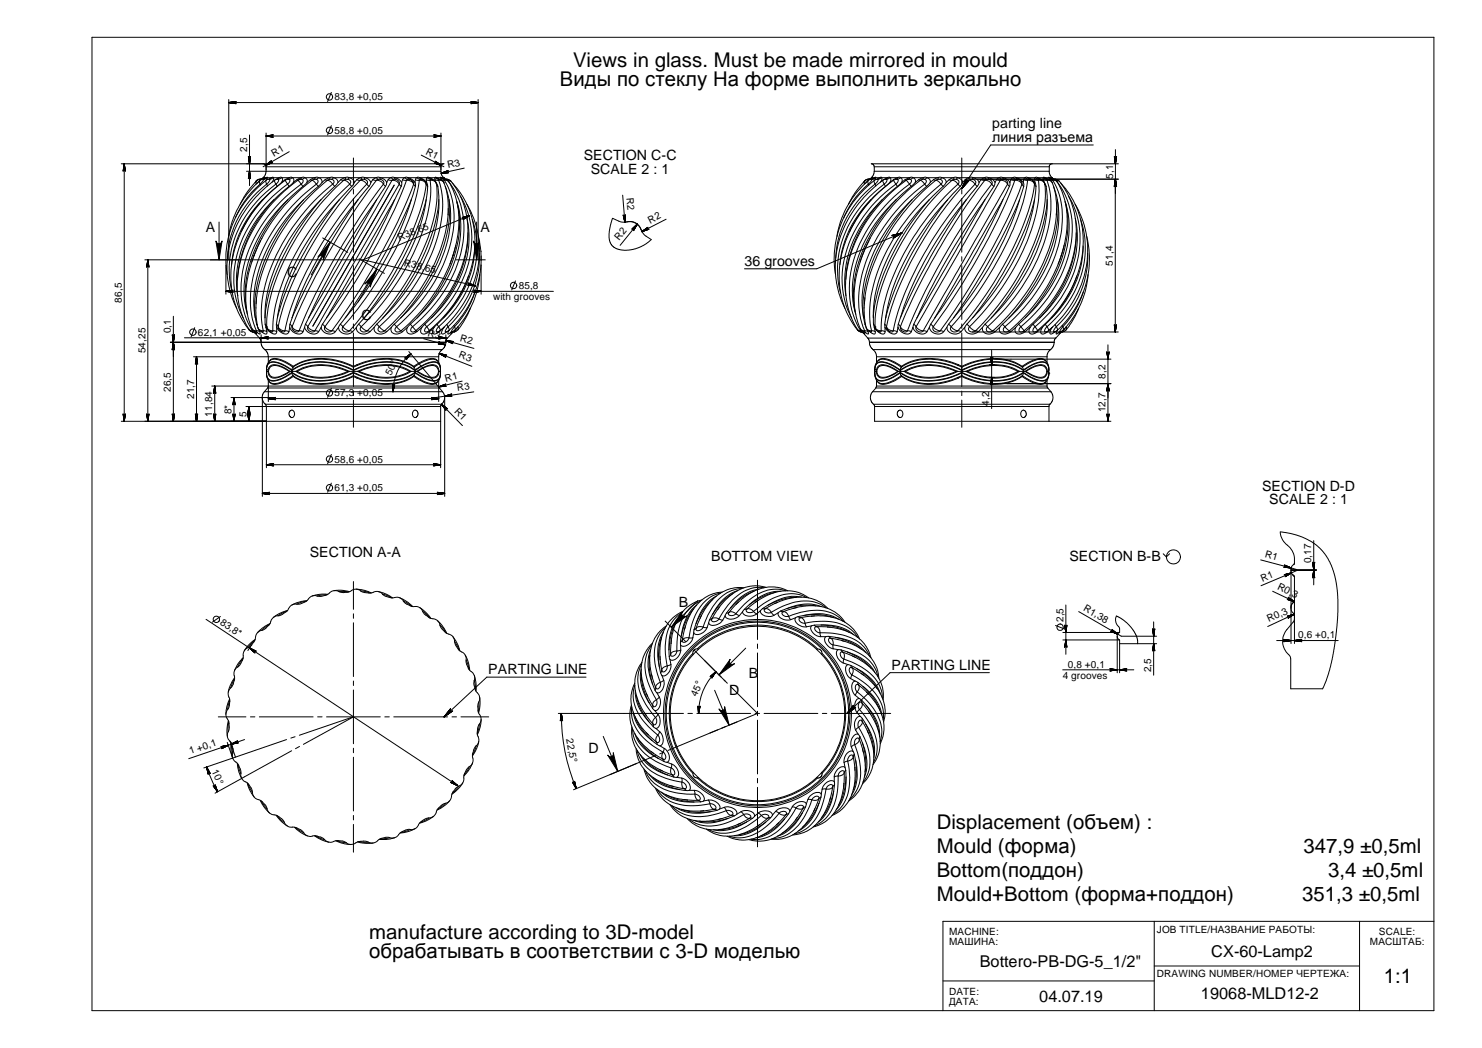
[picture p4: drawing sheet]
<svg xmlns="http://www.w3.org/2000/svg" width="420mm" height="297mm" viewBox="0 0 420 297" stroke-linecap="round" stroke-linejoin="round" font-family="sans-serif">
<defs><g id="words">
<g font-size="5.8">
<text x="162.5" y="19">Views in glass. Must be made mirrored in mould</text>
<text x="158.7" y="24.4">Виды по стеклу На форме выполнить зеркально</text>
<text x="265.6" y="235">Displacement (объем) :</text>
<text x="265.6" y="241.8">Mould (форма)</text>
<text x="369.6" y="241.8">347,9 ±0,5ml</text>
<text x="265.6" y="248.5">Bottom(поддон)</text>
<text x="376.5" y="248.5">3,4 ±0,5ml</text>
<text x="265.6" y="255.3">Mould+Bottom (форма+поддон)</text>
<text x="369.2" y="255.3">351,3 ±0,5ml</text>
<text x="104.6" y="266.2">manufacture according to 3D-model</text>
<text x="104.6" y="271.6">обрабатывать в соответствии с 3-D моделью</text>
<text x="392.3" y="278.7">1:1</text>
</g>
<g font-size="4.6">
<text x="277.7" y="274.1">Bottero-PB-DG-5_1/2&quot;</text>
<text x="343.4" y="271.2">CX-60-Lamp2</text>
<text x="294.6" y="284">04.07.19</text>
<text x="340.5" y="283.2">19068-MLD12-2</text>
</g>
<g font-size="4">
<text x="281.3" y="40.2">линия разъема</text>
<text x="281.3" y="36.4">parting line</text>
<text x="165.5" y="45.4">SECTION C-C</text>
<text x="167.5" y="49.2">SCALE 2 : 1</text>
<text x="58.3" y="65.9">A</text>
<text x="136.2" y="65.9">A</text>
<text x="211.1" y="75.3">36 grooves</text>
<text x="81.4" y="78.6">C</text>
<text x="102.4" y="90.7">C</text>
<text x="357.8" y="139.1">SECTION D-D</text>
<text x="359.8" y="142.9">SCALE 2 : 1</text>
<text x="87.8" y="157.8">SECTION A-A</text>
<text x="201.6" y="158.9">BOTTOM VIEW</text>
<text x="303.2" y="159">SECTION B-B</text>
<text x="192.4" y="172.2">B</text>
<text x="138.4" y="191">PARTING LINE</text>
<text x="252.8" y="189.8">PARTING LINE</text>
<text x="206.8" y="196.9">D</text>
<text x="212.3" y="192.1">B</text>
<text x="166.9" y="213.3">D</text>
</g>
<g font-size="2.9">
<text x="184.4" y="63.3" transform="rotate(-27 184.4 63.3)">R2</text>
<text x="362" y="167" transform="rotate(25 362 167)">R0,3</text>
</g>
<g font-size="2.8">
<text x="94.9" y="28.4">83,8 +0,05</text>
<text x="94.9" y="37.9">58,8 +0,05</text>
<text x="70.1" y="43.1" transform="rotate(-90 70.1 43.1)">2,5</text>
<text x="77.6" y="44.5" transform="rotate(-30 77.6 44.5)">R1</text>
<text x="120.5" y="43.6" transform="rotate(27 120.5 43.6)">R1</text>
<text x="127" y="47.7" transform="rotate(-12 127 47.7)">R3</text>
<text x="315.6" y="50.6" transform="rotate(-90 315.6 50.6)">5,1</text>
<text x="177.6" y="56" transform="rotate(85 177.6 56)">R2</text>
<text x="113.3" y="68.3" transform="rotate(-23 113.3 68.3)">R38,65</text>
<text x="175.6" y="68.3" transform="rotate(-51 175.6 68.3)">R2</text>
<text x="114.4" y="75.3" transform="rotate(13 114.4 75.3)">R38,65</text>
<text x="315.5" y="75.3" transform="rotate(-90 315.5 75.3)">51,4</text>
<text x="147.1" y="81.9">85,8</text>
<text x="34.5" y="85.8" transform="rotate(-90 34.5 85.8)">86,5</text>
<text x="139.8" y="85.2">with grooves</text>
<text x="48.5" y="94.5" transform="rotate(-90 48.5 94.5)">0,1</text>
<text x="56.1" y="95.1">62,1 +0,05</text>
<text x="121.1" y="95.3" transform="rotate(15 121.1 95.3)">R3</text>
<text x="41.2" y="100.1" transform="rotate(-90 41.2 100.1)">54,25</text>
<text x="129.9" y="101.3" transform="rotate(21 129.9 101.3)">R3</text>
<text x="130.3" y="96.7" transform="rotate(15 130.3 96.7)">R2</text>
<text x="110.9" y="106.7" transform="rotate(-65 110.9 106.7)">50°</text>
<text x="313.4" y="107.3" transform="rotate(-90 313.4 107.3)">8,2</text>
<text x="48.5" y="111.1" transform="rotate(-90 48.5 111.1)">26,5</text>
<text x="55" y="113.1" transform="rotate(-90 55 113.1)">21,7</text>
<text x="94.9" y="112.3">57,3 +0,05</text>
<text x="126.4" y="108.3" transform="rotate(-15 126.4 108.3)">R1</text>
<text x="129.7" y="110.8" transform="rotate(-8 129.7 110.8)">R3</text>
<text x="60.2" y="118.1" transform="rotate(-90 60.2 118.1)">11,84</text>
<text x="65.7" y="117.4" transform="rotate(-90 65.7 117.4)">8*</text>
<text x="69.9" y="118.1" transform="rotate(-90 69.9 118.1)">5</text>
<text x="128.6" y="116.8" transform="rotate(45 128.6 116.8)">R1</text>
<text x="280.5" y="115" transform="rotate(-90 280.5 115)">4,2</text>
<text x="313.4" y="116.9" transform="rotate(-90 313.4 116.9)">12,7</text>
<text x="94.9" y="131.1">58,6 +0,05</text>
<text x="94.9" y="139.2">61,3 +0,05</text>
<text x="358.4" y="158" transform="rotate(15 358.4 158)">R1</text>
<text x="371.8" y="159.7" transform="rotate(-90 371.8 159.7)">0,17</text>
<text x="357.9" y="164.8" transform="rotate(-23 357.9 164.8)">R1</text>
<text x="307" y="172.9" transform="rotate(30 307 172.9)">R1,38</text>
<text x="62.2" y="176.9" transform="rotate(33 62.2 176.9)">83,8*</text>
<text x="301.5" y="176.3" transform="rotate(-90 301.5 176.3)">2,5</text>
<text x="359.8" y="176.4" transform="rotate(-24 359.8 176.4)">R0,3</text>
<text x="368" y="180.9">0,6 +0,1</text>
<text x="302.8" y="189.2">0,8 +0,1</text>
<text x="326.4" y="190.6" transform="rotate(-90 326.4 190.6)">2,5</text>
<text x="197.6" y="197.5" transform="rotate(-68 197.6 197.5)">45°</text>
<text x="301.3" y="192.5">4 grooves</text>
<text x="160.5" y="209.5" transform="rotate(79 160.5 209.5)">22,5°</text>
<text x="54" y="213.8" transform="rotate(-19 54 213.8)">1 +0,1</text>
<text x="60" y="218.6" transform="rotate(66 60 218.6)">10°</text>
<text x="269.1" y="264.9">MACHINE:</text>
<text x="269.1" y="267.8">МАШИНА:</text>
<text x="328" y="264.4">JOB TITLE/НАЗВАНИЕ РАБОТЫ:</text>
<text x="388.4" y="267.9">МАСШТАБ:</text>
<text x="390.9" y="265">SCALE:</text>
<text x="269.1" y="281.9">DATE:</text>
<text x="328" y="276.9">DRAWING NUMBER/НОМЕР ЧЕРТЕЖА:</text>
<text x="269.1" y="284.8">ДАТА:</text>
</g>
</g></defs>
<g fill="none" stroke="#000" stroke-width=".28">
<path d="M26.1 10.6h380.4v275.9h-380.4zM64.9 29.1h70.7M64.9 28.2v45.4M70.7 38.3v14.3M75.4 37.7v10.8M75.4 38.6h49.6M93.9 35.6l-1 2.7M93.9 26.2l-1 2.6M125 37.7v10.8h-49.6M135.6 28.2v45.4M34.4 46.4h40.2M35.2 46.4v73"/>
<path d="M69.9 48.5h5.5M72.5 51.6l.1-.2-.3 .4M72.6 52.2l.2-.9a22.2 22.2 0 0 0-4.7 6.6M73.7 52.2l-.1-.5 .1-.5a26.1 26.1 0 0 0-8.9 15.8M73.7 52.2a25.7 25.7 0 0 0-6.9 9.6M73.7 52.2l.1 .3M73.8 50.8l-1.1 .5M73.8 50.8h.1M73.8 50.8l-.9 1.2M74.4 56.6l-3.1 3.9-2.8 5.1M74.4 56.6a29.7 29.7 0 0 0-8.7 18.4M74.5 50.5l-.5 .2"/>
<path d="M74.5 50.5l-.7 .3M74.5 50.5h.1M74.6 46.4h51.3l-.6 .2-.3 .7h-49.6l-.2-.6zM74.7 50.8l-1 .4M74.7 50.8h.1M74.8 50.4l-1.6 .5-.7 .5M74.8 50.4l.1-.2-.1 .2M74.8 50.8l-1.1 1.4M74.8 50.4l-.3 .1M74.8 50.4l-.3 .2M74.8 50.4l-.3 .4M74.8 50.4l-1 .4"/>
<path d="M74.8 50.4h.7M75 50.7l-.3 .1M75 50.7h.1M75.4 48.5l-.2 1-.6 .8M75.4 51.1a28.2 28.2 0 0 0-11.3 20.9v2.7l.3 3.1M75.4 51.1v.4l.2 .7M75.5 50.4l.3-.2v.2M75.5 50.4l-.5 .3M75.5 50.4l-.6 .3M75.6 52.2a27.7 27.7 0 0 0-11.1 20.9M75.6 52.2l.2 .5M75.8 50.4l-.3 .7"/>
<path d="M75.8 50.4l-1 .4M75.8 50.4h1.2M76.3 50.8l-.9 .3M76.3 50.8h.2M76.4 50.7h.1M76.5 50.8l-.2 .6-.7 .8M77 50.4l-.7 .4M77 50.4l.3-.2 .2 .2M77 50.4l-.8 .4M77.5 50.4v.6l-.4 .6M77.5 50.4l-1 .4M77.5 50.4h1.7"/>
<path d="M77.6 56.6a36.5 36.5 0 0 0-10.3 22.6M77.6 56.6a32 32 0 0 0-10.5 25.6l.3 1.6M77.8 51.1l-2.3 1.9-3.1 3a28.1 28.1 0 0 0-6.4 29l1.1 2.4M77.8 51.1l.4 1.1M77.8 51.1h.1M78.2 52.2a30.1 30.1 0 0 0-13.2 25.7l.9 5.1M78.2 52.2l.4 .6M78.6 52.8l-4.2 3.8M78.7 50.8l-.9 .3M78.7 50.8h.1M78.7 50.8h.2M78.9 50.8v.6l-.7 .8"/>
<path d="M79.2 50.4l.4-.2 .2 .2M79.2 50.4l-.5 .4M79.2 50.4l-1.1 .6M79.8 50.4l.3 .4-.3 .9M79.8 50.4l-.9 .4M79.8 51.7l-1.2 1.1M79.8 50.4h2.3M80.9 51.1a35.9 35.9 0 0 0-14.9 22 24.5 24.5 0 0 0 4.6 20.4l.3 .2M80.9 51.1l.6 1.1M80.9 50.9v.1M80.9 51.1h.1M80.9 50.9l-1.1 .8"/>
<path d="M81.5 52.2a34.5 34.5 0 0 0-15.2 26.5 23.4 23.4 0 0 0 2.7 11.5M81.5 52.2l.5 .6M81.6 56.6a42.1 42.1 0 0 0-12.1 25.7l.1 2.9 .4 3.1M81.6 56.6a37.8 37.8 0 0 0-12.4 24.1l.1 4.6 .8 3.8M81.6 50.8l-.7 .3M81.6 50.8h.3M81.9 50.8a.79 .79 0 0 1-.4 1.4M82 52.8l-4.4 3.8M82 43l-7.4 4.3M82.1 50.4l.4-.2 .3 .2M82.1 50.4l-.5 .4M82.1 50.4l-1.2 .5"/>
<path d="M82.8 50.4l-.9 .4M82.8 50.4l.5 .4-.1 .9M82.8 50.4h2.7M83.2 51.7l-1.2 1.1M84.2 50.9l.2 .2M84.2 50.9l-1 .8M84.5 51.1a40.2 40.2 0 0 0-17.1 26.9l-.1 4.3a22.1 22.1 0 0 0 3.3 11M84.5 51.1l.9 1.1M84.5 51.1h.1M85.1 50.8l-.6 .3M85.1 50.8h.1M85.1 50.8h.5"/>
<path d="M85.4 52.2a40.1 40.1 0 0 0-16.9 26.5 22.7 22.7 0 0 0 3 15.1M85.4 52.2l.5 .6M85.5 50.4l.5-.2 .3 .2M85.5 50.4l-.4 .4M85.5 50.4l-1.3 .5M85.6 50.8a.73 .73 0 0 1 .3 .8 .73 .73 0 0 1-.5 .6M85.9 52.8l-4.3 3.8M86.1 56.6a53.5 53.5 0 0 0-13.5 25.7l-.4 4.4 .2 3.4M86.1 56.6a43.3 43.3 0 0 0-14.1 27.2v2.9l.4 3.4M86.3 50.4l-.7 .4M86.3 50.4l.8 .6-.1 .7M86.3 50.4h3"/>
<path d="M87 51.7l-1.1 1.1M88 50.9l.4 .2M88 50.9l-1 .8M88.4 51.1a50 50 0 0 0-14.2 16.5M88.4 51.1l.6 .3 .7 .8M89.1 50.8l-.7 .3M89.1 50.8h.5M89.3 50.4l.5-.2 .5 .2M89.3 50.4l-.2 .4M89.3 50.4l-1.3 .5M89.6 50.8a.69 .69 0 0 1 .6 .7 .69 .69 0 0 1-.5 .7M89.7 52.2a46.2 46.2 0 0 0-18.5 29.7 22.9 22.9 0 0 0 1.5 11.9"/>
<path d="M89.7 52.2l.6 .6M90.3 50.4l-.7 .4M90.3 50.4l.8 .4 .2 .9M90.3 52.8l-4.2 3.8M90.3 50.4h3.2M91 56.6a68.6 68.6 0 0 0-15.2 28.6l-.7 4.9M91 56.6a54.5 54.5 0 0 0-15.4 27.2l-.4 2.9-.1 3.4M91.3 51.7l-1 1.1M92.2 50.9l.6 .2M92.2 50.9l-.9 .8M92.8 51.1a55.7 55.7 0 0 0-19.9 31.8l-.2 1.5M92.8 51.1l.8 .3 .7 .8"/>
<path d="M93.5 50.8l-.7 .3M93.5 50.8h.5M93.5 50.4v.4M93.5 50.4l.5-.2 .5 .2M93.5 50.4l-1.3 .5M94 50.8a.71 .71 0 0 1 .7 .6 .71 .71 0 0 1-.4 .8M94.3 52.2a56.2 56.2 0 0 0-19.7 31.2 25.2 25.2 0 0 0 0 10.4M94.3 52.2l.6 .6M94.5 50.4l-.5 .4M94.5 50.4l.9 .4 .4 .9M94.5 50.4h3.4M94.9 52.8l-3.9 3.8"/>
<path d="M95.8 51.7l-.9 1.1M96.2 56.6a94.5 94.5 0 0 0-17.5 33.5M96.2 56.6a68 68 0 0 0-17.2 31.6l-.3 1.9M96.6 50.9l.8 .2M96.6 50.9l-.8 .8M97.4 51.1a70.1 70.1 0 0 0-21.1 34.9l-.7 4.1v2.5M97.4 51.1l.9 .3 .8 .8M97.9 50.4l-1.3 .5M97.9 50.4l.1 .4M97.9 50.4l.5-.2 .5 .2M98 50.8l-.6 .3M98 50.8h.6"/>
<path d="M98.6 50.8a.77 .77 0 0 1 .8 .5 .77 .77 0 0 1-.3 .9M98.9 50.4l-.3 .4M98.9 50.4l1 .4 .6 .9M98.9 50.4h3.4M99.1 52.2a70.2 70.2 0 0 0-21.2 35.6l-.4 2.6-.2 3.4M99.1 52.2l.6 .6M99.7 52.8l-3.5 3.8M100.2 44.8v7.6M100.2 53.7v1.3M100.2 56.2v15.3M100.5 51.7l-.8 1.1M101.2 50.9l.9 .2"/>
<path d="M101.2 50.9l-.7 .8M101.5 56.6a201.8 201.8 0 0 0-18.7 33.5M101.5 56.6a100.6 100.6 0 0 0-18.7 33.5M102.1 51.1a99.6 99.6 0 0 0-22.7 39l-.5 2.5M102.1 51.1l1.1 .3 .8 .8M102.3 50.4l-1.1 .5M102.3 50.4l.4 .4M102.3 50.4l.5-.2 .6 .2M102.7 50.8l-.6 .3M102.7 50.8h.6M103.3 50.8a.83 .83 0 0 1 .8 .5 .83 .83 0 0 1-.1 .9M103.4 50.4l-.1 .4"/>
<path d="M103.4 50.4l1 .4 .8 .9M103.4 50.4h3.3M104 52.2a101.4 101.4 0 0 0-22.5 38.2l-.7 3.4M104 52.2l.6 .6M104.6 52.8l-3.1 3.8M105.2 51.7l-.6 1.1M105.7 50.9l1 .2M105.7 50.9l-.5 .8M106.7 51.1a191.1 191.1 0 0 0-23.9 41.5M106.7 51.1l1.2 .3 .8 .8M106.7 50.4l-1 .5M106.7 50.4l.5 .4"/>
<path d="M106.7 50.4l.5-.2 .5 .2M106.8 56.6l-19.3 33.5M106.8 56.6a203.6 203.6 0 0 0-19.3 33.5M107.2 50.8l-.5 .3M107.2 50.8h.6M107.7 50.4l.1 .4M107.7 50.4l1.1 .4 .8 .9M107.7 50.4h3.2M107.8 50.8l.2 .1a.94 .94 0 0 1 .7 1.3M108.7 52.2a190.6 190.6 0 0 0-23.9 41.6M108.7 52.2l.6 .6M109.3 52.8l-2.5 3.8"/>
<path d="M109.6 51.7l-.3 1.1M110.1 50.9l1 .2M110.1 50.9l-.5 .8M110.9 50.4l.4-.2 .5 .2M110.9 50.4l-.8 .5M110.9 50.4l.7 .4M111.1 51.1l-23.9 41.5M111.1 51.1h.4a1.93 1.93 0 0 1 1.7 1.1M111.6 50.8l-.5 .3M111.6 50.8h.5M111.8 52.5l-23.1 39.9zM111.8 56.6l-19.2 33.5"/>
<path d="M111.8 56.6a193.8 193.8 0 0 1-19.2 33.5M111.8 50.4l.3 .4M111.8 50.4l1.2 .4 .9 .9M111.8 50.4h3M112.1 50.8l.2 .1a1.15 1.15 0 0 1 .9 1.3M113.2 52.2l-23.9 41.6M113.2 52.2l.5 .6M113.7 52.8l-1.9 3.8M113.9 51.7l-.2 1.1M114.1 50.9l1.1 .2M114.1 50.9l-.2 .8M114.8 50.4l.3-.2 .6 .2"/>
<path d="M114.8 50.4l-.7 .5M114.8 50.4l.8 .4M115.2 51.1a183 183 0 0 1-23.1 41.5M115.2 51.1h.5a1.81 1.81 0 0 1 1.6 1.1M115.6 50.8l-.4 .3M115.7 50.4l.3 .4M115.7 50.4l1 .4 .9 .9M115.7 50.4h2.5M116 50.8l1 .5 .3 .9M116 50.8h-.4M116 50.8h.1M116.6 56.6a196.3 196.3 0 0 1-18.7 33.5"/>
<path d="M116.6 56.6a98.8 98.8 0 0 1-18.7 33.5M117.3 52.2a186.4 186.4 0 0 1-23.2 41.6M117.3 52.2l.5 .6M117.6 51.7l.2 1.1M117.8 50.9l1.1 .2M117.8 52.8l-1.2 3.8M117.8 50.9l-.2 .8M118.2 50.4l.3-.2 .5 .2M118.2 50.4l-.4 .5M118.2 50.4l.9 .4M118.9 51.1a64.6 64.6 0 0 1-8.3 22.3 101.6 101.6 0 0 1-13.4 19.2M118.9 51.1a1.74 1.74 0 0 1 1.9 1.1"/>
<path d="M119 50.4l.4 .4h-.3M119 50.4l1.3 .6 .6 .7M119 50.4h2.1M119.1 50.8l-.2 .3M119.4 50.8l.8 .3 .4 .5 .2 .6M119.4 44l6.5 3.3M120.8 52.2a69.5 69.5 0 0 1-9.7 24.9 105.1 105.1 0 0 1-12 16.7M120.8 52.2l.4 .6M120.8 56.6a93.7 93.7 0 0 1-16 31.6l-1.5 1.9M120.8 56.6a63 63 0 0 1-14.5 30.1l-3 3.4M120.9 50.9l1.1 .2M120.9 50.9v.8"/>
<path d="M120.9 51.7l.3 1.1M121.1 50.4l.2-.2 .4 .2M121.1 50.4l-.2 .5M121.1 50.4l1 .4M121.2 52.8l-.4 3.8M121.7 50.4l.6 .4M121.7 50.4l1.1 .6M121.7 50.4h1.7M122 51.1a37.6 37.6 0 0 1-4.1 19.1 76.3 76.3 0 0 1-15.5 22.4M122 51.1a1.49 1.49 0 0 1 1.7 1.1M122.1 50.8l-.1 .3M122.2 50.8l1.1 .5 .4 .8"/>
<path d="M122.3 50.8h.1M122.3 50.8h-.2M123.3 50.9l1.1 .2M123.3 50.9l.8 1.9M123.4 50.4v-.2l.4 .2M123.4 50.4l-.1 .5M123.4 50.4l1 .4M123.7 52.2a35.4 35.4 0 0 1-3.7 18.4 75.2 75.2 0 0 1-15.9 23.2M123.7 52.2l.4 .6M123.7 52.1v.1M123.8 50.4l.6 .4M123.8 50.4l.8 .4"/>
<path d="M123.8 50.4h1.1M124.1 52.8l.3 3.8M124.4 51.1a25.3 25.3 0 0 1-.3 15.9 57.8 57.8 0 0 1-16.6 25.6M124.4 51.1a1.33 1.33 0 0 1 1.5 .8M124.4 50.8v.3M124.4 56.6a55 55 0 0 1-9.8 25.6l-2.2 3.1-3.8 4.8M124.4 56.6a42.1 42.1 0 0 1-8.1 24.2l-4.5 5.9-3.2 3.4M124.5 50.8l.8 .3 .6 .8M124.9 50.4v-.2l.2 .2M124.9 50.4l.2 .5M124.9 50.4l1 .4M125 48.5l.2 1.1 .6 .8"/>
<path d="M125.1 50.9l.9 .2M125.1 50.9v.1M125.1 50.4l.9 .4M125.1 50.4l.6 .3M125.1 50.4h.6M125.7 50.4l-.1-.2 .2 .2M125.7 50.4l.3 .4M125.7 50.4l1 .4M125.8 50.4l.9 .4M125.8 50.4h.1M125.9 51.9a21 21 0 0 1 1.1 9M125.9 50.8l.8 .2 .6 .6"/>
<path d="M125.9 50.8l.1 .3M126 50.8h-.1M126 51.1a22.4 22.4 0 0 1 1.8 17.5 47.2 47.2 0 0 1-15.4 24M126 51.1h.7l.6 .5M126.2 52.8l1.1 3.8M126.7 50.8l.8 .2 .4 .4M126.7 50.8l.2 .3M126.7 50.8h.1M126.9 51.1h.1M126.9 51.1a23.5 23.5 0 0 1 3.3 22.3 40.9 40.9 0 0 1-13.2 19.2M126.9 51.1h.6l.4 .3M127.1 59.1l-.1 1.8"/>
<path d="M127.3 51.6a21.4 21.4 0 0 1 2.8 9.8 34.3 34.3 0 0 1-2.5 13.4M127.3 56.6a36.6 36.6 0 0 1-4.8 21 58.8 58.8 0 0 1-8.9 12.5M127.3 56.6a31.6 31.6 0 0 1-4.1 21 49.3 49.3 0 0 1-9.6 12.5M127.9 51.4a24.1 24.1 0 0 1 3.8 21.3 40.2 40.2 0 0 1-13.8 21M128.2 51.8a25.3 25.3 0 0 1 4.1 27.7l-.7 1.7a37.5 37.5 0 0 1-9.9 12.5M129.5 57.1a28.9 28.9 0 0 1-3.7 23.7l-4.3 5.9-3.2 3.4M129.5 57.3a29.4 29.4 0 0 1-2.7 20.3 48.4 48.4 0 0 1-8.5 12.5M130.5 55.6a25.4 25.4 0 0 1 .4 24.2 37.1 37.1 0 0 1-9.9 12.8M131.6 47.7l-6.5 1.4M132.3 57.9a26.6 26.6 0 0 1-1.4 28.9l-3 3.9-3.1 3M176.5 55.3l.7 7.7M244.9 51.6l.1-.2-.3 .4"/>
<path d="M245.1 52.2l-.1-.5 .2-.4a22.2 22.2 0 0 0-4.7 6.6M246.2 52.2v-1a26.1 26.1 0 0 0-8.9 15.8M246.2 52.2a24.9 24.9 0 0 0-7 9.6M246.2 52.2l.1 .3M246.2 50.8l-.5 .1-.7 .5M246.3 50.8l-1.1 .5M246.3 50.8h.1M246.3 50.8l-1 1.2M246.9 56.6l-3.1 3.9-2.9 5.1M246.9 56.6a29.1 29.1 0 0 0-8.8 18.4M246.9 50.5l-.4 .2M247 50.5l-.7 .3"/>
<path d="M247 50.5h.1M247.1 50.8l-1 .4M247.1 50.8h.1M247.2 50.8l-.3 .6-.7 .8M247.2 50.4l-1 .4M247.2 50.4l.2-.2-.1 .2M247.2 50.4l-.2 .1M247.2 50.4l-.3 .2M247.3 50.4l-.3 .4M247.3 50.4l-1 .4M247.3 50.4h.6M247.5 50.7l-.4 .1"/>
<path d="M247.5 50.7h.1M247.9 48.5l-.2 .9-.6 .9M247.9 47.3h49.6M247.9 47.3v1.2M247.9 50.4l.3-.2v.2M247.9 50.4l-.4 .3M247.9 50.4l-.5 .3M248.1 52.2l-.3-.8 .1-.3a27.6 27.6 0 0 0-11 26.7M248.1 52.2a27.7 27.7 0 0 0-11.2 20.9M248.1 52.2l.2 .5M248.2 50.4l-.2 .7M248.2 50.4l-1 .4"/>
<path d="M248.2 50.4h1.3M248.8 50.8l-.9 .3M248.8 50.8h.1M248.9 50.8l-.1 .6-.7 .8M248.9 50.7h.1M249.5 50.4l.3-.2 .1 .2M249.5 50.4l-.6 .4M249.5 50.4l-.9 .4M249.9 50.4l.1 .6-.4 .6M249.9 50.4l-1 .4M249.9 50.4h1.8M250.1 56.6a36.5 36.5 0 0 0-10.3 22.6"/>
<path d="M250.1 56.6a31.7 31.7 0 0 0-10.5 25.6l.3 1.6M250.3 51.1l-2.4 1.9-3 3a31.3 31.3 0 0 0-8.1 18.8v2.2a25.4 25.4 0 0 0 2.8 10.4M250.3 51.1l.4 1.1M250.3 51.1h.1M250.7 52.2a30.1 30.1 0 0 0-13.2 25.7l.2 2.4 .6 2.7M250.7 52.2l.3 .6M251 52.8l-4.1 3.8M251.1 50.8l-.9 .3M251.1 50.8h.1M251.1 50.8h.2M251.3 50.8l.1 .6-.7 .8M251.7 50.4l.4-.2 .2 .2"/>
<path d="M251.7 50.4l-.6 .4M251.7 50.4l-1.1 .6M252.3 50.4l.3 .2-.3 1.1M252.3 50.4l-1 .4M252.3 51.7l-1.3 1.1M252.3 50.4h2.2M253.3 51.1a35.3 35.3 0 0 0-14.9 22 24.5 24.5 0 0 0 4.7 20.4M253.3 51.1l.7 1.1M253.3 50.9l.1 .1M253.3 51.1h.1M253.3 50.9l-1 .8M254 52.2a34.8 34.8 0 0 0-15.3 26.5 24.1 24.1 0 0 0 2.7 11.5"/>
<path d="M254 52.2l.4 .6M254 56.6a42.6 42.6 0 0 0-11.9 24.2l-.2 3 .5 4.5M254 56.6a36.7 36.7 0 0 0-12.4 25.6l.2 3.1 .8 3.8M254.1 50.8l-.8 .3M254.1 50.8h.3M254.4 50.8a.83 .83 0 0 1-.4 1.4M254.4 52.8l-4.3 3.8M254.5 50.4l.5-.2 .3 .2M254.5 50.4l-.4 .4M254.5 50.4l-1.2 .5M255.3 50.4l-.9 .4M255.3 50.4l.4 .4v.9"/>
<path d="M255.3 50.4h2.6M255.7 51.7l-1.3 1.1M256.6 50.9l.3 .2M256.6 50.9l-.9 .8M256.9 51.1h.1M256.9 51.1a40.3 40.3 0 0 0-16.9 26 23.9 23.9 0 0 0 3.1 16.2M256.9 51.1l1 1.1M257.6 50.8l-.7 .3M257.6 50.8h.1M257.6 50.8h.4M257.9 52.2a40.3 40.3 0 0 0-16.9 26.5 23 23 0 0 0 3 15.1M257.9 52.2l.4 .6"/>
<path d="M257.9 50.4l.5-.2 .4 .2M257.9 50.4l-.3 .4M257.9 50.4l-1.3 .5M258 50.8a.73 .73 0 0 1 .4 .8 .73 .73 0 0 1-.5 .6M258.3 52.8l-4.3 3.8M258.5 56.6a52.6 52.6 0 0 0-13.4 25.7l-.5 4.4 .3 3.4M258.5 56.6a43.6 43.6 0 0 0-14.1 27.2v2.9l.5 3.4M258.8 50.4l-.8 .4M258.8 50.4l.6 .4 .1 .9M258.8 50.4h3M259.5 51.7l-1.2 1.1M260.5 50.9l.4 .2"/>
<path d="M260.5 50.9l-1 .8M260.9 51.1a50.8 50.8 0 0 0-14.3 16.5M260.9 51.1l.6 .3 .7 .8M261.6 50.8l-.7 .3M261.6 50.8h.5M261.8 50.4l.5-.2 .4 .2M261.8 50.4l-.2 .4M261.8 50.4l-1.3 .5M262.1 50.8a.7 .7 0 0 1 .5 .7 .7 .7 0 0 1-.4 .7M262.2 52.2a45.8 45.8 0 0 0-18.5 29.3 22.9 22.9 0 0 0 1.5 12.3M262.2 52.2l.5 .6M262.7 50.4l-.6 .4"/>
<path d="M262.7 50.4l.8 .4 .2 .9M262.7 52.8l-4.2 3.8M262.7 50.4h3.2M263.4 56.6a67.5 67.5 0 0 0-15.5 30.1l-.3 3.4M263.4 56.6a53 53 0 0 0-15.5 28.7l-.3 4.8M263.7 51.7l-1 1.1M264.7 50.9l.6 .2M264.7 50.9l-1 .8M265.3 51.1a55.7 55.7 0 0 0-19.9 31.8l-.2 1.5M265.3 51.1l.7 .3 .8 .8M265.9 50.8l-.6 .3M265.9 50.8h.6"/>
<path d="M265.9 50.4v.4M265.9 50.4l.6-.2 .5 .2M265.9 50.4l-1.2 .5M266.5 50.8a.72 .72 0 0 1 .7 .6 .72 .72 0 0 1-.4 .8M266.8 52.2a55.7 55.7 0 0 0-19.8 31.6 25.9 25.9 0 0 0 .1 10M266.8 52.2l.6 .6M267 50.4l-.5 .4M267 50.4l.9 .4 .4 .9M267 50.4h3.3M267.4 52.8l-4 3.8M268.3 51.7l-.9 1.1M268.6 56.6a94.5 94.5 0 0 0-17.5 33.5"/>
<path d="M268.6 56.6a68.9 68.9 0 0 0-16.9 30.1l-.6 3.4M269.1 50.9l.8 .2M269.1 50.9l-.8 .8M269.9 51.1a70.5 70.5 0 0 0-21.2 34.9l-.5 2.8-.1 3.8M269.9 51.1l.9 .3 .8 .8M270.3 50.4l-1.2 .5M270.3 50.4l.2 .4M270.3 50.4l.5-.2 .6 .2M270.5 50.8l-.6 .3M270.5 50.8h.6M271.1 50.8a.78 .78 0 0 1 .7 .5 .78 .78 0 0 1-.2 .9M271.4 50.4l-.3 .4"/>
<path d="M271.4 50.4l1.2 .6 .4 .7M271.4 50.4h3.4M271.6 52.2a70.5 70.5 0 0 0-21.2 34.9l-.5 3.3-.1 3.4M271.6 52.2l.6 .6M272.2 52.8l-3.6 3.8M272.7 44.8v7.6M272.7 53.7v1.3M272.7 56.2v15.3M273 51.7l-.8 1.1M273.6 50.9l.9 .2M273.6 50.9l-.6 .8M273.9 56.6a193.9 193.9 0 0 0-18.6 33.5"/>
<path d="M273.9 56.6a100.6 100.6 0 0 0-18.6 33.5M274.5 51.1a100.4 100.4 0 0 0-22.2 37.7l-1 3.8M274.5 51.1l1.1 .3 .8 .8M274.8 50.4l-1.2 .5M274.8 50.4l.4 .4M274.8 50.4l.5-.2 .5 .2M275.2 50.8l-.7 .3M275.2 50.8h.5M275.3 50.8h41.8M275.7 50.8a.86 .86 0 0 1 .8 .5 .86 .86 0 0 1-.1 .9M275.8 50.4l-.1 .4M275.8 50.4l1.1 .4 .7 .9"/>
<path d="M275.8 50.4h3.4M276.4 52.2a99.8 99.8 0 0 0-22.4 38.2l-.8 3.4M276.4 52.2l.6 .6M277 52.8l-3.1 3.8M277.6 51.7l-.6 1.1M278.2 50.9l1 .2M278.2 50.9l-.6 .8M279.2 51.1a191.8 191.8 0 0 0-23.9 41.5M279.2 51.1l1.2 .3 .8 .8M279.2 50.4l-1 .5M279.2 50.4l.5 .4M279.2 50.4l.5-.2 .5 .2"/>
<path d="M279.2 56.6l-19.2 33.5M279.2 56.6a203.6 203.6 0 0 0-19.2 33.5M279.7 50.8l-.5 .3M279.7 50.8h.5M280.2 50.4v.4M280.2 50.4l1.1 .4 .8 .9M280.2 50.4h3.2M280.2 50.8l.3 .1a.94 .94 0 0 1 .7 1.3M281.2 52.2a191.6 191.6 0 0 0-23.9 41.6M281.2 52.2l.6 .6M281.8 52.8l-2.6 3.8M282.1 51.7l-.3 1.1"/>
<path d="M282.5 50.9l1.1 .2M282.5 50.9l-.4 .8M283.4 50.4l.4-.2 .5 .2M283.4 50.4l-.9 .5M283.4 50.4l.7 .4M283.6 51.1l-23.9 41.5M283.6 51.1l1.3 .3 .8 .8M284.1 50.8l-.5 .3M284.1 50.8h.4M284.3 56.6l-19.3 33.5M284.3 56.6a201.5 201.5 0 0 1-19.3 33.5M284.3 50.4l.2 .4"/>
<path d="M284.3 50.4l1.1 .4 .9 .9M284.3 50.4h2.9M284.5 50.8l.6 .2a.96 .96 0 0 1 .6 1.2M285.7 52.2l-24 41.6M285.7 52.2l.5 .6M286.2 52.8l-1.9 3.8M286.3 51.7l-.1 1.1M286.6 50.9l1.1 .2M286.6 50.9l-.3 .8M287.2 50.4l.4-.2 .5 .2M287.2 50.4l-.6 .5M287.2 50.4l.8 .4"/>
<path d="M287.7 51.1a184.7 184.7 0 0 1-23.1 41.5M287.7 51.1h.5a1.81 1.81 0 0 1 1.5 1.1M288 50.8l-.3 .3M288.1 50.4l.4 .4M288.1 50.4l1.1 .4 .9 .9M288.1 50.4h2.6M288.4 50.8l1 .5 .3 .9M288.5 50.8h.1M288.5 50.8h-.5M289.1 56.6a196.3 196.3 0 0 1-18.7 33.5M289.1 56.6a100.8 100.8 0 0 1-18.7 33.5M289.7 52.2a182.9 182.9 0 0 1-19.2 36l-3.9 5.6"/>
<path d="M289.7 52.2l.5 .6M290.1 51.7l.1 1.1M290.2 50.9l1.1 .2M290.2 50.9l-.1 .8M290.2 52.8l-1.1 3.8M290.7 50.4l.3-.2 .4 .2M290.7 50.4l-.5 .5M290.7 50.4l.9 .4M291.3 51.1a67.4 67.4 0 0 1-8.9 23.5 101.6 101.6 0 0 1-12.7 18M291.3 51.1h.5a1.59 1.59 0 0 1 1.5 1.1M291.4 50.4l.5 .4h-.3M291.4 50.4l1 .4 1 .9"/>
<path d="M291.4 50.4h2.1M291.6 50.8l-.3 .3M291.8 50.7l1.1 .6 .4 .9M293.3 52.2a68.7 68.7 0 0 1-9.8 24.9 101.7 101.7 0 0 1-11.9 16.7M293.3 52.2l.4 .6M293.3 56.6a95 95 0 0 1-17.5 33.5M293.3 56.6a61.8 61.8 0 0 1-13.4 28.6l-4.1 4.9M293.3 50.9l1.1 .2M293.3 50.9l.1 .8M293.4 51.7l.3 1.1M293.5 50.4l.3-.2 .3 .2M293.5 50.4l-.2 .5"/>
<path d="M293.5 50.4l1.1 .4M293.7 52.8l-.4 3.8M294.1 50.4l.6 .4M294.1 50.4l1.2 .6M294.1 50.4h1.7M294.4 51.1a37.1 37.1 0 0 1-3.8 18.7 75.6 75.6 0 0 1-15.7 22.8M294.4 51.1a1.55 1.55 0 0 1 1.8 1.1M294.6 50.8l-.2 .3M294.7 50.8l1.1 .5 .4 .8M294.7 50.8h.1M294.7 50.8h-.1M295.8 50.9l1 .2"/>
<path d="M295.8 50.4l.1-.2 .3 .2M295.8 50.4v.5M295.8 50.4l1 .4M295.8 50.9l.8 1.9M296.2 50.4l.6 .4M296.2 52.2a33.5 33.5 0 0 1-3 16.8 74.1 74.1 0 0 1-16.6 24.8M296.2 52.2l.4 .6M296.2 50.4l.9 .4M296.2 50.4h1.1M296.2 52.1v.1M296.6 52.8l.3 3.8M296.8 51.1a28.5 28.5 0 0 1-1.6 19.9 58.4 58.4 0 0 1-15.2 21.6"/>
<path d="M296.8 51.1a1.33 1.33 0 0 1 1.6 .8M296.8 50.8v.3M296.9 56.6a55 55 0 0 1-9.9 25.6l-2.1 3.1-3.8 4.8M296.9 56.6a42.1 42.1 0 0 1-8.1 24.2l-4.5 5.9-3.2 3.4M296.9 50.8l.9 .3 .6 .8M297.3 50.4v-.2l.3 .2M297.3 50.4l.3 .5M297.3 50.4l1.1 .4M297.4 48.5l.3 1.1 .5 .8M297.5 47.3v1.2h-49.6M297.6 50.9l.9 .2M297.6 50.9v.1"/>
<path d="M297.6 50.4l.8 .4M297.6 50.4l.6 .3M297.6 50.4h.6M298 50.2l.2 .1zM298.2 50.4l.2 .4M298.2 50.4l1 .4M298.2 50.4h.1M298.2 50.4l.2 .1M298.3 46.4h-51.3l.6 .3 .3 .6M298.3 46.4l-.7 .3-.1 .6M298.3 46.4h18.8M298.4 51.9a22.9 22.9 0 0 1 1.1 9"/>
<path d="M298.4 50.5l.8 .3M298.4 50.8l.1 .3M298.4 50.7l.7 .2 .7 .7M298.4 50.8h.1M298.5 51.1a22.9 22.9 0 0 1 1.8 17.5 47 47 0 0 1-15.4 24M298.5 51.1h.6l.7 .5M298.7 52.8l1.1 3.8M299.1 50.8l.9 .2 .4 .4M299.2 50.8l.2 .3M299.2 50.8h.1M299.3 51.1h.1M299.4 51.1a23.5 23.5 0 0 1 3.2 22.3 41.8 41.8 0 0 1-13.2 19.2"/>
<path d="M299.4 51.1h.5l.5 .3M299.6 59.1a44.4 44.4 0 0 1-8.4 23.5 61.3 61.3 0 0 1-9.7 11.2M299.8 51.6a24.5 24.5 0 0 1 1.5 19.5l-1.2 3.7M299.8 56.6a36.6 36.6 0 0 1-4.9 21 58.8 58.8 0 0 1-8.8 12.5M299.8 56.6a32.6 32.6 0 0 1-5 22.6 48.7 48.7 0 0 1-8.7 10.9M300.4 51.4a24.5 24.5 0 0 1 4 20.7 41 41 0 0 1-14 21.6M300.7 51.8a25.3 25.3 0 0 1 4.1 27.7 37.3 37.3 0 0 1-10.7 14.2M301.9 57.1a28.5 28.5 0 0 1-3.7 23.7l-2 3-2.2 2.9-3.3 3.4M302 57.3a29.4 29.4 0 0 1-2.7 20.3 47.3 47.3 0 0 1-8.6 12.5M302.9 55.6a25.1 25.1 0 0 1 1.2 22.6 36.8 36.8 0 0 1-10.6 14.4M304.8 57.9a26 26 0 0 1 3.6 11.7l-.1 2.9a30.4 30.4 0 0 1-11 21.2M310 41.1h-29.1l-8.2 12.4"/>
<path d="M316.2 50.8v43.3M316.2 42.4v12.4M41.1 73.6h61.9M41.9 73.6v45.8M62.1 62.9v10.7M64.1 75.2v8.2M72 72.4l.1 .1M73.9 68.2l-2.5 6M74.2 67.6a35.7 35.7 0 0 0-4.5 15.7v2.8l.4 2.8 1.3 4.2M74.2 67.6v.1M91.4 67.4l7.3 4.2M93.6 68.6l-5.4 9.3"/>
<path d="M100.2 72.8v1.2M100.2 75.3v15.2M101.7 73.3l7.4 4.2M103 73.6l31.7 7.4M106.8 76.3l-5.3 9.3M127 60.9a50.4 50.4 0 0 1-12.5 27.3l-5.4 5.6M127.6 74.8a50 50 0 0 1-13.9 19M128.4 72.4h.1M129.2 73.6h8.5M129.2 69.5l-1.6 5.3M132.4 61.9a28.8 28.8 0 0 1-5.8 23.3l-2.1 2.7-2.2 2.2M132.7 66a35 35 0 0 1-10.4 24.1"/>
<path d="M132.8 78.2a33.7 33.7 0 0 1-7 11.9M133.1 61.1l-30.1 12.5M133.9 62.2a27.1 27.1 0 0 1-5.8 26.6l-3.7 3.8M134.6 69.7a29 29 0 0 1-8.8 20.4M135.1 62.9v10.7M135.6 67l.4 1.7a22.5 22.5 0 0 1 .4 6.3 27.2 27.2 0 0 1-3.9 12.3l-2.6 3.6-2.6 2.8M135.9 71.8a27 27 0 0 1-8.9 20.8M136 77.8a25.4 25.4 0 0 1-7.1 15.8l.2-.4-.2-.6M136.4 71.2v.1M136.4 72.5v1.3M136.4 75.1v8.3M146.1 79.6l-1 2.6"/>
<path d="M177.7 62.9l-.5 .1a5.5 5.5 0 0 1-3.5-1.1l-.9 3.2-.1 2.4 .6 1.8 1.2 1.1 2.4 .5 2.6-.2 2.7-1 2.4-1.8a4.8 4.8 0 0 1-2.8-2.8M177.7 62.9a3.3 3.3 0 0 1 4.1 2.2M177.7 62.9a3.5 3.5 0 0 1 4.1 2.2M180.7 63.5l-4.9 6M188.8 62.1l-6.8 3.5M244.5 72.4v.1M246.4 68.2l-1.4 2.8-1.2 3.2M246.6 67.6a36.3 36.3 0 0 0-4.5 15.7l.3 5 .8 3.1 .7 1.7M246.6 67.6v.1M255.7 66l-24.1 10.2h-20.5M272.7 72.8v1.2M272.7 75.3v15.2"/>
<path d="M300.9 72.4h.1M301.7 69.5a46.6 46.6 0 0 1-15.5 24.3M304.8 61.9a28.3 28.3 0 0 1-5.8 23.3l-2 2.7-2.2 2.2M305.1 66a35 35 0 0 1-10.3 24.1M305.3 78.2a33 33 0 0 1-7.1 11.9M306.4 62.2a27.1 27.1 0 0 1-5.8 26.6l-3.8 3.8M307.1 69.7a28.8 28.8 0 0 1-8.9 20.4M308.1 67a27.3 27.3 0 0 1-8.4 26.7M308.4 71.8a26.9 26.9 0 0 1-8.9 20.8M308.5 77.8a25.4 25.4 0 0 1-7.1 15.8l.1-.4-.2-.6M48.3 97.1h25.7M49.1 89.6v29.8"/>
<path d="M52.3 95.7h74.1M55.2 92.9l-1 2.5M64.1 82.6h92.8M70.6 93.4l.4 .4 .7 .3M70.6 93.3l.4 .4 .5 .1M70.7 93.5l.9 .6M71.4 93.1l.6 .7 .6 .3M71.4 93.1l.5 .5 .8 .2M71.5 93.8l.3 .3 .6 .3M71.5 93.8h.4M71.6 94.1h.1M71.6 94.1l.7 .3"/>
<path d="M72.3 94.3l1.3 1.5M72.4 90.1l.4 1.8M72.4 94.1l.3 .6-.4-.3M72.6 87.2v.1M72.7 93.8l-.1 .3 .4 .1M72.7 93.8l.9 .2M72.7 84.4a23.5 23.5 0 0 0 .4 8.4M72.7 84.4l-.1 1.7M72.8 91.9l.2 .2M72.8 91.9l.2 .7M73.1 92.9l.5 .8 .7 .4M73.1 92.9h.1a1.44 1.44 0 0 0 1.4 .9"/>
<path d="M73.1 92.8v.1M73.4 93.5l.2 .5M73.6 95.8l.4 1.2M73.6 94l.1 .7-.9-.6M74 97.1l.3 1.2 .8 .7M74 97.1h52.4M74 94.9v2.2M74.4 94.1h.1M74.6 93.8l1 .2M74.6 93.8v.2l-.2 .1M75.1 90.1l.1 1.8M75.2 91.9l.4 .7"/>
<path d="M75.2 91.9l.2 .9M75.4 92.8l.1 .1a2.83 2.83 0 0 0 2.7 1.7l.2-.6M75.4 92.8l.2 1.2M75.6 92.7h.1M75.6 92.7l.5 1 .7 .4M75.6 92.6l.7 .9 1 .3M75.6 92.6v.1M75.6 94a.52 .52 0 0 1-.2 .7 .52 .52 0 0 1-.7-.3l-.5-.3M76.9 94.1h.1M77.3 93.8l1.1 .2M77.3 93.8v.2l-.4 .1M78.4 91.9l.5 .7"/>
<path d="M78.4 91.9v.9M78.4 92.8a2.69 2.69 0 0 0 3.2 1.7l.3-.5M78.4 92.8v1.2M78.7 90.1l-.3 1.8M78.9 92.6l.1 .7 .6 .6 .8 .2 .4-.3M78.9 92.6l.8 .9 1.1 .3M80.8 93.8l1.1 .2M82.1 92.8a2.58 2.58 0 0 0 3.6 1.5l.2-.3M82.1 92.8l-.2 1.2M82.2 91.9l.6 .7M82.2 91.9l-.1 .9M82.8 92.6l.9 .9 1.1 .3"/>
<path d="M82.8 92.6a1.23 1.23 0 0 0 .6 1.3 1.23 1.23 0 0 0 1.4-.1M82.8 90.1l-.6 1.8M84.8 93.8l1.1 .2M86.4 92.8a2.44 2.44 0 0 0 3.9 1.2M86.4 92.8l-.5 1.2M86.6 91.9l.6 .7M86.6 91.9l-.2 .9M87.2 92.6l1 .9 1.1 .3M87.2 92.6a1.23 1.23 0 0 0 .7 1.3 1.23 1.23 0 0 0 1.4-.1M87.5 90.1l-.9 1.8M89.3 93.8l1 .2M91.1 92.8a2.42 2.42 0 0 0 4 1.2"/>
<path d="M91.1 92.8l-.8 1.2M91.4 91.9l.7 .7M91.4 91.9l-.3 .9M92.1 92.6l1 .9 1 .3M92.1 92.6a1.17 1.17 0 0 0 .6 1.4 1.17 1.17 0 0 0 1.4-.2M92.6 90.1l-1.2 1.8M94.1 93.8l1 .2M96 92.8a2.39 2.39 0 0 0 4 1.2M96 92.8l-.9 1.2M96.5 91.9l.7 .7M96.5 91.9l-.5 .9M97.2 92.6l1 .9 .9 .3"/>
<path d="M97.2 92.6a1.12 1.12 0 0 0 .4 1.4 1.12 1.12 0 0 0 1.5-.2M97.9 90.1l-1.4 1.8M99.1 93.8l.9 .2M100.2 91.8v1.3M100.2 94.3v15.3M101 92.8a2.2 2.2 0 0 0 1.6 1.9 2.2 2.2 0 0 0 2.3-.7M101 92.8l-1 1.2M101.7 91.9l.7 .7M101.7 91.9l-.7 .9M102.4 92.6l1 .9 .7 .3M102.4 92.6a.96 .96 0 0 0 0 1.3 .96 .96 0 0 0 1.3 .1l.4-.2M103.3 90.1l-1.6 1.8"/>
<path d="M104.1 93.8l.8 .2M106.1 92.8a1.86 1.86 0 0 0 1 1.8 1.86 1.86 0 0 0 2.1-.3l.4-.3M106.1 92.8l-1.2 1.2M106.8 91.9l.7 .7M106.8 91.9l-.7 .9M107.5 92.6l1 .9 .6 .3M107.5 92.6a.92 .92 0 0 0-.1 1.4 .92 .92 0 0 0 1.4-.1l.3-.1M108.6 90.1l-1.8 1.8M109.1 93.8l.5 .2M111 92.8a1.48 1.48 0 0 0 .5 1.7 1.48 1.48 0 0 0 1.8 0l.8-.5M111 92.8l-1.4 1.2M111.8 91.9l.6 .7"/>
<path d="M111.8 91.9l-.8 .9M112.4 92.6a.85 .85 0 0 0-.3 1.3 .85 .85 0 0 0 1.4 0l.2-.1M112.4 92.6l1.3 1.2M113.6 90.1l-1.8 1.8M113.7 93.8l.4 .2M115.5 92.8a1.25 1.25 0 0 0 .2 1.7 1.25 1.25 0 0 0 1.6 0l.9-.5M115.5 92.8l-1.4 1.2M115.9 99.6l9.6 11.4M116.3 91.9l.7 .7M116.3 91.9l-.8 .9M117 92.6l-.2 .1a.75 .75 0 0 0-.2 1.2 .75 .75 0 0 0 1.2-.1h.1M117 92.6l.9 1.1"/>
<path d="M117.9 93.7v.1M117.9 93.8l.3 .2M118.3 90.1l-2 1.8M119.6 92.8a1.06 1.06 0 0 0-.4 1.2 1.06 1.06 0 0 0 1.1 .7l1.4-.7M119.6 92.8l-1.4 1.2M120.1 96l6.2 1.7M120.4 91.9l.6 .7M120.4 91.9l-.8 .9M121 92.6l-.4 .4a.63 .63 0 0 0 0 1.1h.5l.6-.4M121 92.6l.7 1.1M121.6 93.8l.1 .2M122.3 90.1l-1.9 1.8"/>
<path d="M123.1 92.8a1.17 1.17 0 0 0 0 1.9l1.4-.7M123.1 92.8l-1.4 1.2M124 91.9l.4 .7M124 91.9l-.9 .9M124.1 94.1h.1M124.4 92.6l-.6 .8a.41 .41 0 0 0-.1 .4 .41 .41 0 0 0 .4 .3M124.4 92.6l.4 1.1M124.5 93.9v.1M124.8 93.7l-.7 .4M125.4 99.1l-.7 .8-.3 1.2M125.4 99.1h-50.3l.7 .9 .2 1.1M125.8 90.1l-1.8 1.8"/>
<path d="M125.9 92.8l-.1 .1a1.4 1.4 0 0 0-.5 1.7h.5l.8-.5M125.9 92.8l-1.4 1.2M126 92.7l-.1 .1M126.4 97.1l-.2 1.1-.8 .9M126.4 94.9v2.2M126.4 94.1h-.1M126.5 96.5l7.9 2.2M126.7 91.9l.3 .7M126.8 95.8l-.4 .6v.6h-78.1M127 92.6l-.7 1.1-.1 .4h.2M127 92.6l.3 .6v.5M127.3 93.7l-.9 .4"/>
<path d="M127.3 93.6l-.3 1 .8-.4M128 94.1l-.3 .2M128.1 94.4l-1.2 1.4h-53.3M128.4 94l-.6 .7 .3-.6M128.7 92.2l.2 .4M128.8 94.1l-.8 .4M128.9 92.6l-.7 .9-.2 .6M128.9 93.6l-.9 .5M129.8 93.5l-1 .6M129.8 92.7l-1 1.4M129.8 92.6l.2 .5-.2 .4M133.3 87.4v.2a21.6 21.6 0 0 1-3.5 5.9"/>
<path d="M134.7 82.8a25.6 25.6 0 0 1-5.8 9.8M243.1 93.4l1 .7M243.1 93.5l1 .6M243.1 93.3l.4 .4 .5 .1M243.1 93.5l.2 .2M243.9 93.1l.5 .7 .7 .3M243.9 93.1l.6 .6 .7 .1M244 93.8h.4M244 93.8l.2 .3M244.1 94.1l1.1 .6-.3-.6M244.2 94.1l.7 .3M244.7 94.3l1.3 1.5"/>
<path d="M244.9 90.1l.3 1.8M245 87.2v.1M245.1 94.1l.3 .1M245.2 93.8l.9 .2M245.2 93.8l-.1 .3M245.2 84.4a23.5 23.5 0 0 0 .4 8.4M245.2 84.4l-.1 1.7M245.2 91.9l.2 .2M245.2 91.9l.3 .7M245.6 92.9l.5 .8 .7 .4M245.6 92.9a1.46 1.46 0 0 0 1.5 .9M245.6 92.8v.1"/>
<path d="M245.9 93.5l.2 .5M246 95.8l.5 1.2M246.1 94l.1 .7-.9-.6M246.5 97.1l.1 .8 .9 1.1M246.5 97.1h52.4M247.1 93.8l-.2 .3M247.1 93.8l1 .2M247.6 90.1v1.8M247.6 91.9l.5 .7M247.6 91.9l.3 .9M247.9 92.8v.1a2.94 2.94 0 0 0 2.8 1.7l.2-.6M247.9 92.8l.2 1.2"/>
<path d="M248.1 92.7h.1M248.1 92.7l.3 .8 .9 .6M248.1 92.6v.2a1.7 1.7 0 0 0 1.7 1M248.1 92.6v.1M248.1 94a.45 .45 0 0 1-.1 .6 .45 .45 0 0 1-.6 0l-.8-.5M249.3 94.1h.1M249.8 93.8l1.1 .2M249.8 93.8v.2l-.5 .1M250.8 91.9l.5 .7M250.8 91.9l.1 .9M250.9 92.8a2.69 2.69 0 0 0 3.2 1.7l.2-.5M250.9 92.8v1.2"/>
<path d="M251.1 90.1l-.3 1.8M251.3 92.6l.4 1 .7 .5M251.3 92.6l.8 .9 1.1 .3M253.2 93.8l1.1 .2M253.2 93.8l-.1 .2-.6 .1M254.6 92.8a2.58 2.58 0 0 0 3.5 1.5l.3-.3M254.6 92.8l-.3 1.2M254.7 91.9l.6 .7M254.7 91.9l-.1 .9M255.3 92.6l.9 .9 1.1 .3M255.3 92.6a1.23 1.23 0 0 0 .6 1.3 1.23 1.23 0 0 0 1.4-.1M255.3 90.1l-.6 1.8"/>
<path d="M257.3 93.8l1.1 .2M258.8 92.8a2.44 2.44 0 0 0 4 1.2M258.8 92.8l-.4 1.2M259.1 91.9l.6 .7M259.1 91.9l-.3 .9M259.7 92.6l1 .9 1 .3M259.7 92.6a1.23 1.23 0 0 0 .6 1.3 1.23 1.23 0 0 0 1.4-.1M260 90.1l-.9 1.8M261.7 93.8l1.1 .2M263.5 92.8a2.46 2.46 0 0 0 4 1.2M263.5 92.8l-.7 1.2M263.9 91.9l.7 .7"/>
<path d="M263.9 91.9l-.4 .9M264.6 92.6l1 .9 1 .3M264.6 92.6a1.17 1.17 0 0 0 .5 1.4 1.17 1.17 0 0 0 1.5-.2M265 90.1l-1.1 1.8M266.6 93.8l.9 .2M268.4 92.8a2.39 2.39 0 0 0 4.1 1.2M268.4 92.8l-.9 1.2M268.9 91.9l.8 .7M268.9 91.9l-.5 .9M269.7 92.6l1 .9 .9 .3M269.7 92.6a1.12 1.12 0 0 0 .4 1.4 1.12 1.12 0 0 0 1.5-.2M270.4 90.1l-1.5 1.8"/>
<path d="M271.6 93.8l.9 .2M272.7 91.8v1.3M272.7 94.3v15.3M273.5 92.8a2.2 2.2 0 0 0 1.5 1.9 2.2 2.2 0 0 0 2.4-.7M273.5 92.8l-1 1.2M274.1 91.9l.8 .7M274.1 91.9l-.6 .9M274.9 92.6l.9 .9 .8 .3M274.9 92.6a.99 .99 0 0 0 .1 1.4 .99 .99 0 0 0 1.4-.1l.2-.1M275.7 94.1h41.3M275.8 90.1l-1.7 1.8M276.6 93.8l.8 .2"/>
<path d="M278.6 92.8a1.86 1.86 0 0 0 1 1.8 1.86 1.86 0 0 0 2-.3l.5-.3M278.6 92.8l-1.2 1.2M279.3 91.9l.7 .7M279.3 91.9l-.7 .9M280 92.6l.9 .9 .6 .3M280 92.6a.92 .92 0 0 0-.1 1.4 .92 .92 0 0 0 1.4-.1l.2-.1M281.1 90.1l-1.8 1.8M281.1 99.3v16.5M281.5 93.8l.6 .2M283.4 92.8a1.48 1.48 0 0 0 .5 1.7 1.48 1.48 0 0 0 1.9 0l.8-.5M283.4 92.8l-1.3 1.2M284.2 91.9l.7 .7"/>
<path d="M284.2 91.9l-.8 .9M284.9 92.6a.85 .85 0 0 0-.3 1.3 .85 .85 0 0 0 1.3 0l.3-.1M284.9 92.6l1.3 1.2M286.1 90.1l-1.9 1.8M286.2 93.8l.4 .2M288 92.8a1.27 1.27 0 0 0 .1 1.7 1.27 1.27 0 0 0 1.7 0l.9-.5M288 92.8l-1.4 1.2M288.8 91.9l.6 .7M288.8 91.9l-.8 .9M289.4 92.6l-.1 .1a.75 .75 0 0 0-.2 1.2 .75 .75 0 0 0 1.1-.1l.2-.1M289.4 92.6l1 1.1M290.4 93.7l.3 .3"/>
<path d="M290.7 90.1l-1.9 1.8M292.1 92.8a1.06 1.06 0 0 0-.4 1.2 1.06 1.06 0 0 0 1.1 .7l1.3-.7M292.1 92.8l-1.4 1.2M292.9 91.9l.6 .7M292.9 91.9l-.8 .9M293.5 92.6l-.5 .4a.66 .66 0 0 0 .1 1.1l1-.4M293.5 92.6l.6 1.1M294 93.8l.1 .2M294.8 90.1l-1.9 1.8M295.5 92.8a1.35 1.35 0 0 0-.1 1.8h.6l1-.6M295.5 92.8l-1.4 1.2M296.4 91.9l.4 .7"/>
<path d="M296.4 91.9l-.9 .9M296.8 92.6l-.4 .4-.3 .9 .4 .2 .8-.4M296.8 92.6l.5 1.1M297 93.9v.1M297.9 99.1l-.8 .8-.3 1.2M297.9 99.1h-50.4l.7 .7 .3 1.3M298.2 90.1l-1.8 1.8M298.3 92.8l-.1 .1a1.29 1.29 0 0 0-.3 1.8l1.1-.6M298.3 92.8l-1.3 1.2M298.4 92.7l-.1 .1M298.9 97.1l-.3 1.1-.7 .9M298.9 97l-52.4 .1"/>
<path d="M298.9 97v.1M298.9 94.1h-.1M299.2 91.9l.3 .7M299.3 95.8l-.4 .6v.6M299.5 92.6l-.8 1.1v.4h.2M299.5 92.6l.3 .6-.1 .5M299.7 93.7l-.8 .4M299.8 93.6l-.4 1 .8-.4M300.5 94.1l-.4 .2M300.5 94.4l-1.2 1.4h-53.3M300.9 94l-.6 .7 .3-.6M301.2 92.2l.1 .4"/>
<path d="M301.2 94.1l-.7 .4M301.3 92.6l-.6 .9-.2 .6M301.4 93.6l-.9 .5M302.2 93.5l-1 .6M305.8 87.4l-.1 .2a21.6 21.6 0 0 1-3.4 5.9v-.9l-1.1 1.5M307.1 82.8a25.6 25.6 0 0 1-5.8 9.8M314.1 97.7v21.7M34.4 119.4h90.5M54.9 101.1h21.2M55.7 101.1v18.3M60 109.4h16.1M60.9 109.4v10"/>
<path d="M65.5 112.7h11.4M66.3 112.7v6.7M69.7 115.2h5.8M70.6 115.2v4.2M74.4 112.7v28M75 111l-.5 .8-.2 1.2 .4 .9 .5 .7M75 111h50.5M75.2 114.6l.3 .6M75.5 115.2h49.4M75.5 115.2v17.4M75.6 105.7a2.51 2.51 0 0 0 .8 2.5 2.51 2.51 0 0 0 2.7 .3l1.8-.7 2.2-1.3M75.6 104.8h.1"/>
<path d="M75.6 105a1.98 1.98 0 0 1 .6-2 1.98 1.98 0 0 1 2.1-.2l2.4 .9 2.1 1.3M75.6 105.7a1.99 1.99 0 0 0 .7 2 1.99 1.99 0 0 0 2.2 .2l2.4-1 1.9-1.2M75.6 105.6a1.98 1.98 0 0 0 2.7 2.2 13 13 0 0 0 4.5-2.2M75.6 105.3h.3M75.9 110l-.9 1M75.9 105.3h.2M76.1 109.4h48.3l.2 .6h-48.7M76.1 109.4l-.2 .6M76.1 101.1h48.3M76.1 101.1v1.7M76.1 107.8v6M76.1 113h48.3"/>
<path d="M76.1 105.3a1.83 1.83 0 0 0 2.6 1.6l1.5-.6 1.8-1M76.1 105.3a1.85 1.85 0 0 1 2.7-1.6l3.2 1.6M76.4 102.4a2.5 2.5 0 0 1 3.3-.4l3.4 1.8M76.4 104a2.41 2.41 0 0 1 3-.3l2.9 1.6a7.8 7.8 0 0 1-5 1.8 2.03 2.03 0 0 1-.9-3.1zM76.7 102.1l-.8 .9-.3 1.8M76.7 102.1a5 5 0 0 1 4.6 .9l1.8 1.1M76.7 102.1h.1M82 105.3h1.9M82.3 116.4a.83 .83 0 0 1 1 0 .83 .83 0 0 1 .2 1 .78 .78 0 0 1-.8 .8 .78 .78 0 0 1-.7-.8zM82.8 105.7a14.1 14.1 0 0 0 11.6 2l2.9-.8 2.9-1.2a17.8 17.8 0 0 0 16.9 .4l.6-.4M82.8 104.9a14.3 14.3 0 0 1 11.5-2l2.2 .5 3.7 1.5M82.8 105a16.7 16.7 0 0 1 16.5-.4l.9 .4a19 19 0 0 1 15.3-1.2l2.2 1.2"/>
<path d="M82.8 105.6a17 17 0 0 0 16.4 .4l1-.4a18.3 18.3 0 0 0 16.2 .7l1.2-.7M82.8 104.9a11.4 11.4 0 0 0-5.8-2.3 2.5 2.5 0 0 0-1.4 3.1M82.8 105.7l.3 .8M82.8 105v.6M83.1 104.1a15 15 0 0 1 12.4-1.8l3.2 1.1 1.5 .7M83.1 106.5a16.2 16.2 0 0 0 14.8 1l2.3-1M83.1 104.1l-.3 .8M83.1 106.5v.2M83.1 106.7a16.8 16.8 0 0 0 16.1 .5l1-.5M83.1 106.7a8.6 8.6 0 0 1-5.9 2.1l-.9-.7M83.1 103.8v.3M83.9 105.3a15.9 15.9 0 0 1 15.2 0 16.2 16.2 0 0 1-15.2 0z"/>
<path d="M83.9 105.3h.4M84.3 105.3a15.8 15.8 0 0 1 14.3 0M84.3 105.3a15.8 15.8 0 0 0 14.3 0M93.9 110.1l-1 2.5M98.6 105.3h2.7M100.2 106.5l1.1 .5M100.2 106.7l1 .5M100.2 104.1v.8M100.2 106.5v.2M100.2 110.9v1.2M100.2 113.4v7.7M100.2 104.9a18.8 18.8 0 0 1 16-.9l1.5 .9"/>
<path d="M101.2 103.4l-1 .4a17.2 17.2 0 0 0-17.1 0M101.2 103.4l.1 .2M101.2 103.4a17.4 17.4 0 0 1 15.3 0l.8 .4M101.3 107l-.1 .2M101.3 103.6a16.8 16.8 0 0 1 16.1 .5M101.3 103.6l-1.1 .5M101.3 105.3a16.2 16.2 0 0 1 15.3 0 15.9 15.9 0 0 1-15.3 0zM101.3 105.3h.6M101.9 105.3a15.8 15.8 0 0 0 14.2 0M101.9 105.3a15.8 15.8 0 0 1 14.2 0M116.1 105.3h1.6M116.5 100.3a14 14 0 0 0-5.1 10.7"/>
<path d="M117.3 106.7a16.8 16.8 0 0 1-16.1 .5M117.3 106.7a8.5 8.5 0 0 0 5.8 2.2l1-.7M117.3 103.8l.1 .3M117.4 104.1a8.9 8.9 0 0 1 5.8-2.2 2.58 2.58 0 0 1 1.7 2.9M117.4 106.5a16.1 16.1 0 0 1-14.5 1.1l-1.6-.6M117.4 106.5a8.8 8.8 0 0 0 5.9 2.2l.4-.3M117.4 106.5l-.1 .2M117.4 104.1l.3 .8M117.6 105.6l1.7 1a5.6 5.6 0 0 0 4.7 1l.8-.9 .1-1.1M117.6 105.3h.6M117.6 105.3v.3M117.7 105a8.6 8.6 0 0 1 6-2.2 1.97 1.97 0 0 1 1.2 2.2"/>
<path d="M117.7 104.9a10.7 10.7 0 0 1 5.8-2.3 1.96 1.96 0 0 1 1.4 2.3v1M117.7 105.7a14.1 14.1 0 0 0 5.3 2.3 1.94 1.94 0 0 0 1.9-2.3M117.7 105.7l-.3 .8M117.7 105l-.1 .3M118 116.3l.4 .4 .1 .6-.3 .8a.7 .7 0 0 1-.9 .2 .7 .7 0 0 1-.4-.8 .85 .85 0 0 1 .2-1 .85 .85 0 0 1 .9-.1M118.2 105.3a7.4 7.4 0 0 1 5-1.9 1.96 1.96 0 0 1 1.1 2.7 1.96 1.96 0 0 1-2.7 .9l-1.6-.6zM118.2 105.3h.2M118.4 105.3a6.2 6.2 0 0 0 5.1 1.5l.5-.5 .3-1M118.4 105.3a6.1 6.1 0 0 1 4.9-1.6l.7 .7 .3 .9M123.7 108.4h.1M124.1 102.3a2.46 2.46 0 0 0-3.2-.4l-3.6 1.9M124.3 105.3h.6"/>
<path d="M124.4 101.1v1.6M124.4 107.8v6M124.5 100.2l9.3 3.6M124.9 106.1l-.4 1.5-.8 .8M124.9 115.2v17.4M125.2 114.5l-.3 .7M125.2 114.6l5.9 6M125.4 111l.5 .8 .2 1-.2 .9-.7 .9h-50M126.1 112.7v28M131 108l-6.6 1.6M134.3 111.1l-10.8 1.6M247.4 111l-.5 .8-.1 1.1 .3 1.1 .5 .6"/>
<path d="M247.9 115.2h49.5M247.9 115.2v4.2h49.5M248 105.7a2.63 2.63 0 0 0 1.2 2.7 2.63 2.63 0 0 0 2.9-.1l3.4-1.8M248 104.8h.1M248 105a1.99 1.99 0 0 1 .7-2 1.99 1.99 0 0 1 2.1-.2l2.4 .9 2 1.3M248 105.7a2.05 2.05 0 0 0 .8 2 2.05 2.05 0 0 0 2.2 .2l2.3-1 1.9-1.2M248 105.6v.3a1.9 1.9 0 0 0 2.8 1.9 13 13 0 0 0 4.4-2.2M248 105.5v.2M248 105v.3M248 105.3h.4M248 105.3v.3M248.4 105.3h.2"/>
<path d="M248.5 109.4l-.2 .5M248.5 101.1h48.3M248.5 109.4h48.3M248.5 101.1v1.7M248.5 107.8v1.6M248.6 105.3a1.83 1.83 0 0 0 2.6 1.6l1.4-.6 1.9-1M248.6 105.3a1.85 1.85 0 0 1 2.7-1.6l3.2 1.6M248.8 102.4a2.46 2.46 0 0 1 3.3-.4l1.6 .6 1.9 1.2M249 103.7a4.4 4.4 0 0 1 4.5 .8l1.2 .8a6.8 6.8 0 0 1-5.3 1.7 2.14 2.14 0 0 1-.4-3.3zM249.2 102.1l-1 1.1-.2 1.6M249.2 102.1a5.1 5.1 0 0 1 4.6 .9l1.7 1.1M249.2 102.1h.1"/>
<path d="M254.5 105.3h1.8M254.7 116.4a.87 .87 0 0 1 1.1 .1 .87 .87 0 0 1 .1 1.1 .72 .72 0 0 1-.4 .7 .72 .72 0 0 1-.9-.3l-.2-1zM255.2 104.9a14 14 0 0 1 11.6-2l2.3 .5 2.7 1.1a1.15 1.15 0 0 0 1.8 0 16.9 16.9 0 0 1 16.1 .1l.5 .3M255.2 105.7a14.1 14.1 0 0 0 11.6 2l3-.8 2-.8a1.64 1.64 0 0 1 2.1 .1 16.8 16.8 0 0 0 15.8-.3l.4-.2M255.2 105a16.8 16.8 0 0 1 16.2-.6l1.3 .6M255.2 105.6a15.8 15.8 0 0 0 14 1.4l3.5-1.4a18.5 18.5 0 0 0 16.1 .7l1.3-.7M255.2 104.9a11.4 11.4 0 0 0-5.8-2.3 2.24 2.24 0 0 0-1.4 2.4M255.2 105.7l.3 .8M255.2 105l.1 .3M255.2 105.3v.3M255.5 106.5a16.2 16.2 0 0 0 15.1 .9l1-.4M255.5 104.1l-.3 .8"/>
<path d="M255.5 106.5l.1 .2M255.6 106.7a16.8 16.8 0 0 0 16.1 .5M255.6 106.7a8.6 8.6 0 0 1-6 2.1l-.8-.7M255.6 103.8l-.1 .3M256.3 105.3a15.9 15.9 0 0 1 15.3 0 16.2 16.2 0 0 1-15.3 0zM256.3 105.3h.5M256.8 105.3a15.9 15.9 0 0 1 14.3 0M256.8 105.3a15.9 15.9 0 0 0 14.3 0M271.1 105.3h3.2M271.6 103.6a17.4 17.4 0 0 0-15.3 0l-.8 .5M271.6 103.6l1.1 .5a18.2 18.2 0 0 1 16-.7l1.2 .7M271.6 107l.1 .2"/>
<path d="M271.7 103.4a16.8 16.8 0 0 0-16.1 .4M271.7 103.4l-.1 .2M271.7 103.4l1 .4a18.1 18.1 0 0 1 16.4-.4l.7 .4M272.7 106.5a17.6 17.6 0 0 0 16.7 .3l.5-.3M272.7 106.7a18.3 18.3 0 0 0 15.8 .8l1.3-.8M272.7 106.7l-1 .5M272.7 106.5v.2M272.7 106.5l-1.1 .5M272.7 110.9v1.2M272.7 113.4v7.7M272.7 105a17.3 17.3 0 0 1 16.9-.3l.6 .3M272.7 105v.3"/>
<path d="M273.8 105.3a16.2 16.2 0 0 1 15.3 0 15.9 15.9 0 0 1-15.3 0zM274.3 105.3a15.8 15.8 0 0 0 14.3 0M274.3 105.3a15.8 15.8 0 0 1 14.3 0M280.5 103.4h1.5M280.5 107h1.5M281.9 108.7h33.1M282 101.8h33M288.6 105.3h1.6M289.8 106.7a8.2 8.2 0 0 0 5.9 2.1l.8-.7M289.8 103.8l.1 .3M289.9 104.1a9 9 0 0 1 5.8-2.2 2.58 2.58 0 0 1 1.6 2.9M289.9 106.5a8.8 8.8 0 0 0 5.9 2.2l.4-.3"/>
<path d="M289.9 106.5l-.1 .2M289.9 104.1l.3 .8M290.1 105.6l.6 .3a7.9 7.9 0 0 0 5.5 1.9 1.98 1.98 0 0 0 1.1-2.2M290.1 105.7l-.2 .8M290.1 105.3h.5M290.1 105.3v.3M290.2 105a8.6 8.6 0 0 1 6-2.2 2.14 2.14 0 0 1 1.1 2.2M290.2 104.9a10.7 10.7 0 0 1 5.7-2.3 1.94 1.94 0 0 1 1.4 2.4M290.2 105l-.1 .3M290.4 116.4l.4 .3 .2 .6M290.5 116.4a1.03 1.03 0 0 0-1.2 .7 1.03 1.03 0 0 0 .7 1.2l.7-.3 .3-.7M290.6 105.3a7.2 7.2 0 0 0 5.1 1.8l1-.8 .2-1"/>
<path d="M290.6 105.3a6.8 6.8 0 0 1 5.4-1.8l.6 .7 .3 1.1M290.6 105.3h.3M290.9 105.3a6.1 6.1 0 0 1 4.8-1.6l.8 .7 .3 .9M290.9 105.3a6.2 6.2 0 0 0 5.1 1.5l.4-.5 .4-1M296.2 108.4h.1M296.5 102.4a2.12 2.12 0 0 0-2.8-.6l-2.2 .9-1.7 1.1M296.8 105.3h.1M296.8 109.4l.3 .6M296.8 101.1v1.6M296.8 107.8v1.6M296.9 105.3h.4M297.1 110l.8 1h-50.5"/>
<path d="M297.1 110h-48.8l-.9 1M297.3 105.3h.1M297.3 105.3v.3M297.3 105.7l-.3 1.8-.8 .9M297.3 105.8h.1M297.3 105.5v.2a2.03 2.03 0 0 1-.8 2 2.03 2.03 0 0 1-2.1 .2l-2.6-1.1-1.7-1.1M297.3 105v.3M297.4 115.2v4.2M297.4 119.4h17.6M297.6 114.5l-.2 .7M297.9 111l.5 .8 .1 1-.2 .9-.6 .9h-50l.2 .6M74.4 139.9h51.7"/>
<path d="M75.5 131.7h49.4M93.9 136.9l-1 2.6M93.9 128.8l-1 2.6M329.8 157l.9 .8 .9-.8M357.4 158.7l10.3 2.7M367 159.6l-.2 .4M367 159.6a5.9 5.9 0 0 0-2.8-5.8l-1-1.8-.2-1.2 3.1 .4 3 1 3.6 1.9 2.1 1.9 1.6 2.2 1.6 3.7 .9 3.5 .4 4.4-.2 6.6-1 8.2-1.4 6.1-1.7 4.5h-9.1v-8.4l-.2-.9a5.2 5.2 0 0 1-.9-7.4l1.8-2.2 .4-1.1M372.4 153.2v12.6M58.4 175.5l71.3 47.2M62.5 174.7l-2.3 1.6M74.2 178.7a2.41 2.41 0 0 0-1.9 2.6l-.9 1.5M76.4 177l-2.2 1.7"/>
<path d="M76.6 176.7l-2.3 1.4-1.3 1.3M78.8 174.5a2.54 2.54 0 0 0-2.3 2.4l-1.1 1.2-1.2 .6M80.9 173.5l-1.2 .8-.9 .2M81.3 173.2l-2.5 1.3M81.5 173l-2.3 .9-1.7 1.1M84.2 171.2a2.58 2.58 0 0 0-2.8 1.9l-.4 .4M86.8 170.4l-2.6 .8M87 170.3l-1.6 .2-2.6 1M89.9 168.9a2.42 2.42 0 0 0-2.9 1.4l-2 .9h-.8M92.7 168.6l-2.8 .3M93 168.4l-2.5 .1-2 .4M94.7 167.4l1.9-.1 2.5 .4"/>
<path d="M96.1 167.7l2.7 .1M96.1 167.7a2.57 2.57 0 0 0-3.3 .8l-2 .6-.9-.2M100.2 164.8v7.9M100.2 174v1.2M100.2 176.5v15.3M101 167l2.4 .3 1.9 .7M102.3 167.5l2.7 .6M102.3 167.5a2.49 2.49 0 0 0-3.3 .3h-.3a4.1 4.1 0 0 1-2.6-.1M102.3 167.5l.7 .4 1.5 .1M104.5 168.1h.7a2.51 2.51 0 0 1 3.2 .3M107.2 167.7l2.4 .7 1.7 1M108.4 168.4l2.6 1"/>
<path d="M108.4 168.4a5 5 0 0 0 4.4 .9l.7 .2 .8 .8M113.3 169.4l2.5 1.4 1.2 1.1M114.3 170.3l2.4 1.6M114.3 170.3l.6 .7 1.3 .7M116.3 171.7l.5 .2a2.47 2.47 0 0 1 3 1.4M119 172.2l1.5 1.2 1.7 1.9M119.8 173.3l2.1 1.9M119.8 173.3l.5 .8a5.1 5.1 0 0 0 3.3 1.5l.8 .7 .3 .9M124 175.9l1.3 1.3 1.4 2.3M124.7 177.2l1.7 2.2M124.7 177.2a5.4 5.4 0 0 0 3.4 2.9l.6 .9 .2 .8M188 179.2a12.4 12.4 0 0 0-1.1 9.6"/>
<path d="M188.5 176l5.9 5.9M188.6 177.9a10.9 10.9 0 0 0-2.8 11l1.4 4.5M188.9 177.4a10.6 10.6 0 0 0-4.7 8.9l.1 2.7 .6 3M191.7 176.3a16.5 16.5 0 0 0-2 7.9M192.4 174.9a12 12 0 0 0-2.7 9.3M193.3 173.8a10.4 10.4 0 0 0-4.7 9.3v2.1l.5 3.6M193.6 173.3a11.7 11.7 0 0 0-6.5 11l.1 2.6M194.1 178.4l-.7 3.1M194.3 177.6l-.2 .8M196.6 172.7a16.4 16.4 0 0 0-3.4 7.4M196.7 179.4l-.3 1.3M196.8 178.5l-.1 .9"/>
<path d="M197.4 176.7l-.6 1.8M197.4 178.1l-.6 .4M197.5 171.5a12.6 12.6 0 0 0-4.3 8.6M197.9 170.2l-7.6 7.6M198.5 170.5a10.5 10.5 0 0 0-6.2 8.4l-.3 2-.1 3.6M198.5 175.2l-1.1 2.9M198.9 174.4l-.4 .8M199 170.1a11.7 11.7 0 0 0-8.4 9.7l-.4 2.6M199.3 177.7l1.1 .2M199.3 177.7l-.8 .9a.66 .66 0 0 1-.8 .2 .66 .66 0 0 1-.3-.7M199.3 177.7l-1.3-.1-.6 .5M200.4 177.9a2.95 2.95 0 0 1-3.5 1.7l-.2-.2"/>
<path d="M200.9 176.6l-.5 1.3M201.1 175.8l-.2 .8M201.8 175.4l-.7 .4M201.8 175.4a.52 .52 0 0 0 .4 .8l.9-.1 .7-.6M201.8 175.4l.6-.3h.6l.8 .4M202 170a16.9 16.9 0 0 0-4.6 6.7M202.1 174.1l-1 1.7M203.1 168.9a12.6 12.6 0 0 0-5.7 7.8M203.5 172.8l-1.7 2.6M203.8 175.5l1.1 .3M204 172.1l-.5 .7M204.3 168.1a10.9 10.9 0 0 0-7.9 8.1l-1.1 4.6"/>
<path d="M204.8 167.8a12.2 12.2 0 0 0-10.4 9.4l-.3 1.2M204.9 175.8a2.97 2.97 0 0 1-3.8 1.1l-.2-.3M205.6 174.6l-.7 1.2M206 173.8l-.4 .8M206.7 173.6a.55 .55 0 0 0-.1 .6 .55 .55 0 0 0 .6 .3l.7-.1 .7-.5M206.7 173.6l-.7 .2M206.7 173.6a1.63 1.63 0 0 1 1.9 .3M207.1 172.3l-1.1 1.5M207.8 168.2a16.8 16.8 0 0 0-5.7 5.9M208.6 173.9l1 .6M208.7 171.3l-2 2.3M209.1 167.4a12.4 12.4 0 0 0-7 6.7"/>
<path d="M209.4 170.6l-.7 .7M209.6 174.5a2.91 2.91 0 0 1-3.9 .4l-.1-.3M210.4 166.8a10.8 10.8 0 0 0-9.2 6.6l-1.9 4.3M210.5 173.4a2.16 2.16 0 0 0 3.3 1l.7-.4M210.5 173.4l-.9 1.1M210.9 166.6l-1.7-.1a13.2 13.2 0 0 0-10.7 8.7M211 172.7l-.5 .7M211.8 172.6l-.8 .1M211.8 172.6a.6 .6 0 0 0-.2 .7 .6 .6 0 0 0 .7 .3h1l.3-.3M211.8 172.6h1l.8 .7M212.4 171.4l-1.4 1.3M213.6 173.3l.9 .7"/>
<path d="M213.8 167.5a16.4 16.4 0 0 0-6.7 4.8M214.2 170.7l-2.4 1.9M214.8 164.5v16.8M214.9 170.2l-.7 .5M215.2 166.9a12.3 12.3 0 0 0-8.1 5.4M215.6 173.1a2.1 2.1 0 0 0 2.7 1.6l1.1-.3M215.6 173.1l-1.1 .9M216.2 172.5l-.6 .6M216.2 172.5h.7M216.6 166.6a10.4 10.4 0 0 0-9.6 4.2l-1.9 2.5-1.3 2.2M216.9 172.5a.73 .73 0 0 0 0 .9 .73 .73 0 0 0 .8 .3l1-.1M216.9 172.5a1.69 1.69 0 0 1 1.8 1.1"/>
<path d="M217.2 166.5a11.8 11.8 0 0 0-12.4 4.6l-1.3 1.7M217.8 171.5l-1.6 1M218.7 173.6l.7 .8M219.7 171.1l2.4-1 2-.5a10.9 10.9 0 0 1 10.6 2.9M219.7 171.1l-2.8 1.4M219.8 167.9a17.1 17.1 0 0 0-7.4 3.5M220.5 170.7l-.8 .4M220.6 173.7a1.75 1.75 0 0 0 1.7 1.9h1.9M220.6 173.7l-1.2 .7M221.3 167.6a12.7 12.7 0 0 0-8.9 3.8M221.4 173.2l-.8 .5M221.4 173.2l.6 .2"/>
<path d="M222 173.4a.75 .75 0 0 0-.2 .8 .75 .75 0 0 0 .8 .5h1M222 173.4l1 .3 .6 1M222.8 167.5a10.4 10.4 0 0 0-10.2 2.4l-1.6 1.4-2.4 2.6M223.1 172.5l-1.7 .7M223.3 167.5l-2-.8-3.2-.3a15.7 15.7 0 0 0-9.4 4.9M223.6 174.7a16.3 16.3 0 0 1 12.5-.8l1.8 1.1 1.2 1.1M223.6 174.7l.6 .9M225 172.4l2.6-.5 3.4-.2a10.7 10.7 0 0 1 8.6 4.7M225 172.4l-3 1M225.5 175.1a2.14 2.14 0 0 0 2 2.5l1.1 .1M225.5 175.1l-1.3 .5M225.7 169.3a17.3 17.3 0 0 0-7.9 2.2"/>
<path d="M225.9 172.2l-.9 .2M226.3 174.8l-.8 .3M226.3 174.8l.6 .3M226.9 175.1a.78 .78 0 0 0-.3 .9 .78 .78 0 0 0 .9 .5l.7 .1M226.9 175.1l.9 .5 .4 1M227.2 169.2a12.5 12.5 0 0 0-9.4 2.3M228.2 174.4a12.3 12.3 0 0 1 9.6 1.1M228.2 174.4a16.5 16.5 0 0 1 8.1 .6M228.2 174.4l-1.9 .4M228.2 176.6a16.1 16.1 0 0 1 12.5 1.4l1.6 1.4 .9 1.3M228.2 176.6l.4 1.1M228.6 169.4a10 10 0 0 0-9.6 .2l-2.5 1.5-2.9 2.2"/>
<path d="M229.2 169.4a9.6 9.6 0 0 0-5.3-1.9l-2.7 .1-2.5 .7-1.9 .8-2.6 1.6M230 174.6l2.2-.1 2.5 .2a10.9 10.9 0 0 1 9 6.4M230 174.7l-3.1 .4M230 177.4a2.26 2.26 0 0 0 1.9 2.9l.8 .2M230 177.4l-1.4 .3M230.9 177.2l-.9 .2M230.9 177.2l.6 .4M230.9 174.6l-.9 .1M231.3 171.7a16.2 16.2 0 0 0-8.2 .8M231.5 177.6l3.1 .1M231.5 177.6a.72 .72 0 0 0-.5 .7 .72 .72 0 0 0 .6 .7l.9 .4M231.5 177.6l.7 .5 .3 1.3"/>
<path d="M232.5 179.4a15.7 15.7 0 0 1 12.5 4.1l1.5 2.5M232.5 179.4l.2 1.1M232.8 171.9a12.3 12.3 0 0 0-9.7 .6M232.8 177.2a12.3 12.3 0 0 1 9.3 2.7M232.8 177.2a16.5 16.5 0 0 1 7.9 2M232.8 177.2h-1.9M234.1 172.3a10.2 10.2 0 0 0-10.3-1.2l-2 .8-3.1 1.7M234.6 177.7l2.6 .4 2 .5a10.7 10.7 0 0 1 7.7 7.8M234.6 177.7l.9 .1M299.3 177.3l2.5 1M301.3 179.3h16.1M302.2 171.5v13.9"/>
<path d="M305.8 173.3l12.1 7h10M317.4 179.3a1.16 1.16 0 0 0-.7 1 1.16 1.16 0 0 0 .7 1.1M317.4 179.3v-1.3a2.98 2.98 0 0 1-.9-3.4l2.1 1.2 2.5 2.5 1.1 2.1 .3 1.2v.8M327.1 176.3v15.1M360.8 167.6l6.1 2.9M366 172.4a2.11 2.11 0 0 0 1 1.7v.2M366 161.4v21M366 161.4h7.3M366.8 163.1l-.4-.3 .6 .8M366.8 170.7a1.47 1.47 0 0 0-.8 1.5l.3-1.1M366.8 170.7l.2-.4-.6 .8M366.8 163.1l.2 .3"/>
<path d="M366.8 163.1l.2 .5M366.8 160a1.47 1.47 0 0 0-.8 1.4M366.9 174.1l-7.5 3.5M367 170.5l-.2 .2M367 163.6v18.8M367.7 161.7l-10.2 4.3M373.3 161.7h-7.3a1.57 1.57 0 0 0 .8 1.4M65.1 198.1l-.8 2.4-.2 2M65.2 198.4l-.7 2.7M65.4 195a2.54 2.54 0 0 0-.3 3.2l-.2 2.1-.4 .8M66.5 192.1l-.2 .4a9.1 9.1 0 0 0-1.6 3.7M66.5 192.4l-1.1 2.6"/>
<path d="M67.4 189a2.21 2.21 0 0 0-.9 2.9l-.4 2-.7 1.1M68.9 186.7l-1.5 2.3M69 186.4l-.2 .2a9.2 9.2 0 0 0-2.3 3.5M70.3 183.5a2.59 2.59 0 0 0-1.4 3l-.9 2-.6 .5M71.4 182.8l-1.1 .7M71.4 182.8l-1.1 1.6M72.2 181.5l-1.9 2M72.3 181.3l-2 1.7-1 1.5M100.2 193v1.3M100.2 195.6v15.2M128.4 180.5l1.5 2.4 .5 1.6M128.9 181.8l1.3 2.5"/>
<path d="M128.9 181.8a5.3 5.3 0 0 0 2.7 3.5l.5 .9 .1 .9M131.9 185.7l.8 1.7 .5 2.6M132.2 187.1l.8 2.7M132.2 187.1a4.4 4.4 0 0 0 1.9 3.6l.4 1v1.2M134.5 192.9l.3 2.8M134.5 192.9a5.1 5.1 0 0 0 1.3 4.2l.2 1-.3 .9M134.5 191.5l.4 1.8 .1 2.6M135.7 199l-.1 2.8M135.7 199l-.2 .8a4.9 4.9 0 0 0 .9 3.6l-.1 1.1-.4 .7M136 197.6l.1 2-.4 2.4M166.2 191.9h-28.2l-12.1 11.3M179 199.8a11.1 11.1 0 0 0 2.9 10.8l3.4 3"/>
<path d="M180 193.7a11.7 11.7 0 0 0 2 12.6l1.8 2M180 194.3a10.9 10.9 0 0 0 3 10.8l3.5 3.3M180.1 195.7a12.2 12.2 0 0 0 3.8 8.8M180.4 197.1a16.6 16.6 0 0 0 3.5 7.4M181.8 189.7a12.5 12.5 0 0 0 2.2 9.5M181.8 191.2a16.7 16.7 0 0 0 2.2 8M181.9 188.3a10.9 10.9 0 0 0 1.1 11.2l2.8 3.9M182 187.7a11.8 11.8 0 0 0 0 13.2l1.2 1.9M183.2 196.5l.4 .8M183.6 197.3l1.5 2.8M184 199.2l1 1.6M184.2 185.7a17.8 17.8 0 0 0 .8 8.2"/>
<path d="M184.4 184.2a12.4 12.4 0 0 0 .6 9.7M184.7 191.1l.2 .9M184.8 182.8a11 11 0 0 0-.8 11.3l2.1 4.2M184.9 192l1 2.9M185 182.3a11.9 11.9 0 0 0-2.1 13.4l.7 1.6M185 193.9l.7 1.8M185.7 195.7l.5 .6M185.9 194.9l-.2 .8M186.1 198.3l.1 .4a1.07 1.07 0 0 1-.9 1.6l-.2-.2M186.1 198.3l-.2 .1a1.48 1.48 0 0 0-.8 1.7M186.2 196.3l.7 1.3M186.9 197.6a2.91 2.91 0 0 1-.9 3.8h-.4"/>
<path d="M186.9 197.6l-.8 .7M186.9 188.8l.4 1.9M187.1 186l.1 .9M187.2 186.9l.4 3.1M187.2 193.4v1a.73 .73 0 0 1-.4 .8 .73 .73 0 0 1-.9-.3M187.2 193.4l-.4 .2a1.55 1.55 0 0 0-.9 1.3M187.3 190.7l.4 .8M187.6 180.7a17 17 0 0 0-.7 8.1M187.6 190l-.3 .7M187.7 191.5l.5 1.3M188.2 192.8a2.98 2.98 0 0 1-1.6 3.6l-.4-.1M188.2 192.8l-1 .6"/>
<path d="M189.1 188.8v.8a.97 .97 0 0 1-1.4 .7l-.1-.3M189.1 188.8l-.6 .2a1.18 1.18 0 0 0-.9 1M189.7 184.2v1.9M189.7 186.1l.2 .8M189.9 186.9l.3 1.4M190.1 185.5l-.4 .6M190.2 188.3a2.84 2.84 0 0 1-2.2 3.3l-.3-.1M190.2 188.3l-1.1 .5M190.2 182.4l-.1 3.1M190.3 181.5l-.1 .9M191.9 184.5l-.3 .9a.75 .75 0 0 1-.7 .6 .75 .75 0 0 1-.8-.5M191.9 184.5l-.5 .1a1.38 1.38 0 0 0-1.3 .9"/>
<path d="M192.9 182l.1 .9M193 182.9v1.4M193 184.3a2.82 2.82 0 0 1-2.8 2.8l-.3-.2M193 184.3l-1.1 .2M193.2 180.1l-.3 1.9M193.4 181.5l-.5 .5M195.3 180.8a1.23 1.23 0 0 1-1.9 1v-.3M195.3 180.8a1.67 1.67 0 0 0-1.9 .7M196.4 180.7a2.88 2.88 0 0 1-3.1 2.4l-.3-.2M196.4 180.7l-1.1 .1M196.5 185.2l-2.2 2.6-2 3.4-1.3 3.1-1.1 4.8a22.5 22.5 0 0 0 .1 6.8l1.1 4.4 1.4 3.4 2.1 3.4 1.9 2.1M196.8 184.3l9.4 9.4"/>
<path d="M197.7 183.9l1.4-1.3 2.3-1.6 4.1-2.1 3.5-1.1 4.6-.6 5.2 .3 4.7 1.3 4.7 2.3 3.6 2.8M198 184l-.7-.1-.5 .3-.4 .6 .1 .7M202.6 195.7l4.1 9.9M202.9 190.4a16.6 16.6 0 0 0-4.9 11.8M207.1 194.5l7.7 7.7-7.8 3.2M211.4 183.7l-7.6 7.6M214.8 182.5v1.3M214.8 185.1v15.2M231.5 184h.7l.5 .3 .3 .5v.7M232.7 180.5h1.4M233 185.2l2.9 3.6 2.1 4.1 1.1 3.6 .6 4.5-.3 5.2-1.2 4.8-2.4 4.6-2.8 3.7M234.1 180.5a1.93 1.93 0 0 0 .8 2.7l1.3 .7"/>
<path d="M235 180.4l1.9 .3M235 180.4l-.9 .1M235 180.4l.5 .5M235.5 180.9l3 .6M235.5 180.9a.6 .6 0 0 0-.6 .4 .6 .6 0 0 0 .2 .7l.4 .4 .7 .4M235.5 180.9l.1 .1a1.69 1.69 0 0 1 .6 1.8M236.2 182.8a16.3 16.3 0 0 1 11.2 5.6l1.1 1.8 .4 1.6M236.2 182.8v1.1M236.2 183.9l1.4 .2M236.9 180.7a12.5 12.5 0 0 1 8.6 4.3M236.9 180.7a16.4 16.4 0 0 1 7.4 3.4M237.6 184.1a2.38 2.38 0 0 0 1 3.6l.5 .2"/>
<path d="M237.6 184.1l.9 .1M238.5 184.2l1.8 .6M238.5 184.2l.4 .6M238.5 181.5l2.9 1 1.7 .8a10.8 10.8 0 0 1 6.1 9M238.5 181.5l.9 .3M238.9 184.8l2.9 1.2M238.9 184.8h-.3a1.16 1.16 0 0 0 .5 2h.1M238.9 184.8a1.57 1.57 0 0 1 .3 2M239.1 187.9l1.3 .5M239.2 186.8a16.2 16.2 0 0 1 10.1 7.5l.7 2 .1 1.6M239.2 186.8l-.1 1.1M240.3 184.8a12.5 12.5 0 0 1 7.7 5.8"/>
<path d="M240.3 184.8a17 17 0 0 1 6.7 4.7M240.4 188.4a1.56 1.56 0 0 0-.5 2.2l.6 1.2 .7 .5M240.4 188.4l.8 .2M241.2 192.3l1.2 .7M241.2 188.6l1.7 .9M241.2 188.6l.4 .7M241.5 191.3a15.5 15.5 0 0 1 8.9 9.8v2.9M241.5 191.3l-.3 1M241.6 189.3l2.6 1.6M241.6 189.3a.72 .72 0 0 0-.9 .3 .72 .72 0 0 0 .2 .9l.6 .8M241.6 189.3v.1a1.6 1.6 0 0 1-.1 1.9M241.8 186l1.9 1 2.1 1.4a11.3 11.3 0 0 1 4.6 8.2v1.8"/>
<path d="M241.8 186l.8 .3M242.4 193a2.42 2.42 0 0 0-.3 3.8l.4 .3M242.4 193l.8 .4M242.5 197.1l1.1 .9M242.9 189.5a12.4 12.4 0 0 1 6.7 7M242.9 189.5a16.7 16.7 0 0 1 5.9 5.8M243 196.1a15.8 15.8 0 0 1 7 11.2l-.5 2.9M243 196.1l-.5 1M243.2 193.4l1.5 1.2M243.2 193.4l.2 .7M243.4 194.1l2.3 2.1M243.4 194.1a.55 .55 0 0 0-.7 0 .55 .55 0 0 0-.2 .6l.1 .7 .4 .7"/>
<path d="M243.4 194.1a1.68 1.68 0 0 1-.4 2M243.6 198a2.18 2.18 0 0 0-1.2 2.9l.6 1.1M243.6 198l.7 .5M244.2 190.9l1.7 1.3 1.7 1.7a12.5 12.5 0 0 1 3.4 7.3l-.2 2.1-.3 1.3M244.2 190.9l.7 .5M244.3 198.5l1.3 1.4M244.3 198.5v.7M244.3 199.2l2 2.5M244.3 199.2a.61 .61 0 0 0-.7-.1 .61 .61 0 0 0-.3 .7l.1 .8 .3 .5M244.3 199.2a1.67 1.67 0 0 1-.6 1.9M244.7 194.6a12.6 12.6 0 0 1 5.3 8.1M244.7 194.6a16.4 16.4 0 0 1 4.7 6.7"/>
<path d="M245.6 199.9a12.2 12.2 0 0 1 3.8 8.9M245.6 199.9a16.6 16.6 0 0 1 3.5 7.4M245.7 196.2l1.5 1.6 1.6 2.2a13.7 13.7 0 0 1 1.8 5.5l-.3 3.3-.7 2M245.7 196.2l.6 .6M280.5 190.7h-28.2l-12.1 11.5M301.3 189.9h20.1M301.3 181.4h16.1M316.7 180.3v10.4M317.4 181.4v9.3M317.4 182.4h10.5M361.9 181.6h17.5M58.6 217.4l1.8 4.5 1.3 2.5"/>
<path d="M61.9 203.2h7.8M64.4 210.4l1.6 4.5M64.5 201.1a2.57 2.57 0 0 0 .3 3.3l.2 2.1-.3 .9M64.7 207.4a2.4 2.4 0 0 0 .9 3.2l.5 2-.1 .9M64.8 204.3l-.5 2.4 .2 2M64.9 204.5l-.3 1.5 .1 1.4M65.2 210.1l1.6 4.5M65.5 210.4v2.7l.5 1.8M65.6 210.7l.4 2.8M66 214.9l-8.2 2.8M66 213.5a2.45 2.45 0 0 0 1.4 2.9l.7 1.4 .2 1.4M67.3 216.4l.5 2.6 .7 1.6-7.5 4.2"/>
<path d="M67.4 216.6l.9 2.6M68.3 219.2a2.49 2.49 0 0 0 1.9 2.7l.4 .5M69.3 209.6l-15.8 5.4M71 203.2h1.3M73.5 203.2h15.3M81.2 209.6l-15.2 5.3M82.7 212.8l-14.2 7.8M83.7 208.8l-1.2 .4M84.9 211.6l-1.1 .6M90 203.2h1.3M92.6 203.2h15.2M100.2 203.2l-15.3 5.2"/>
<path d="M100.2 212.1v1.2M100.2 214.6v15.3M100.2 203.2l-14.2 7.8M109.1 203.2h1.3M111.6 203.2h15.3M128.1 203.2h1.3M130.7 203.2h7.9M133.1 217.3l-1.5 2.4M133.1 217.3a5.1 5.1 0 0 0-1.7 4.1l-.3 .7-1 .7M134 216.2l-1.2 2.2-1.3 1.5M135 211.4l-1.1 2.6M135 211.4l-.2 .1a5.7 5.7 0 0 0-.7 4.2l-.4 1-.6 .6"/>
<path d="M135.7 210.2l-.5 1.9-1.3 2.1M135.9 205.2l-.6 2.8M135.9 205.2a4.9 4.9 0 0 0-.1 4.5l-.2 1-.6 .7M136.4 203.9a10.1 10.1 0 0 1-1.1 4.3M158.3 202.2h35.5M159.1 202.2a54.9 54.9 0 0 0 4.3 21.3M171 208.7l4.1 9.9M178.1 217.4l-15.5 6.4M179.1 200.4a10.9 10.9 0 0 0 4.9 10.2l4 2.6M179.2 206.1l-.1 1.7a12.7 12.7 0 0 0 7.5 10.1l1.1 .6M179.3 206.6a10.4 10.4 0 0 0 5.8 8.7l1.8 1 3.4 1.4M179.5 201.7a12.6 12.6 0 0 0 5.3 8.2"/>
<path d="M180 207.9a12.3 12.3 0 0 0 6.6 7.1M180.1 203.1a16.8 16.8 0 0 0 4.7 6.8M180.3 212.2a12 12 0 0 0 9 10.2l1.7 .5M180.6 212.7a11 11 0 0 0 8.1 7.9l4.6 1.1M180.8 209.2a16.3 16.3 0 0 0 5.8 5.8M181.5 213.9a12.5 12.5 0 0 0 7.7 5.8M182.5 215a17 17 0 0 0 6.7 4.7M182.6 218a11.9 11.9 0 0 0 10.1 8.5l2.2 .3M182.7 202l.5 .8M183 218.5a11 11 0 0 0 9.3 6.3l4.7 .3M183.2 207.6l.6 .7M183.2 202.8l1.9 2.4"/>
<path d="M183.8 208.3l2.3 2M183.9 204.5l1.3 1.5M184 219.4a12.4 12.4 0 0 0 8.6 4.4M184.6 213l.7 .6M184.8 209.9l1.5 1.1M185 200.8l.6 .6M185.1 200.1l-.1 .7M185.1 205.2l.1 .8M185.2 206l.7 .4M185.3 213.6l2.7 1.6M185.6 201.4l.9 1.1M185.8 203.4l.3 .5 .1 .8a.63 .63 0 0 1-.3 .6 .63 .63 0 0 1-.8-.1"/>
<path d="M185.8 203.4a1.69 1.69 0 0 0-.7 1.8M185.8 214.2l-13 5.4M185.9 206.4l1.1 1M186.1 210.3l.2 .7M186.3 211l.8 .4M186.5 208.4l.5 1.2a.63 .63 0 0 1-.2 .7 .63 .63 0 0 1-.7 0M186.5 208.4a1.78 1.78 0 0 0-.4 1.9M186.5 202.5a2.89 2.89 0 0 1-.2 3.9h-.4M186.5 202.5l-.7 .9M186.6 215l1.7 .8M186.9 218.1l.8 .4M187 207.4a2.8 2.8 0 0 1 .4 3.9l-.3 .1"/>
<path d="M187 207.4l-.5 1M187.1 211.4l1.2 .7M187.7 218.5l2.9 1.2M188 215.2l.3 .6M188 213.2a1.27 1.27 0 0 1 .3 2.1l-.3-.1M188 213.2l-.4 1 .4 1M188.2 213.2l-1.2 .5M188.3 215.8l.8 .3M188.3 212.1a2.67 2.67 0 0 1 .9 3.9l-.1 .1M188.3 212.1l-.3 1.1M189.1 216.1l1.3 .5M189.2 219.7l1.9 .5"/>
<path d="M190.3 217.7l.8 .6a.73 .73 0 0 1 .3 .8 .73 .73 0 0 1-.8 .6M190.3 217.7a1.62 1.62 0 0 0 .3 2M190.4 216.6a2.78 2.78 0 0 1 1.8 3.5l-.3 .2M190.4 216.6l-.1 1.1M190.6 219.7l.5 .5M195 202.2h1.3M196.6 218.9v1.1l.5 .4 .5 .1M197.6 202.2h15.2M203.5 206.9l-14.1 5.8M205.8 205.9l-1.2 .5M209 204.6l-7.8 3.2M214.1 202.2h1.2"/>
<path d="M214.8 201.6v1.2M214.8 204.1v15.3M216.6 202.2h15.3M233 218.9l.1 .5-.3 .7-.6 .4h-.7M233.1 202.2h1.3M235.7 202.2h16.8M237.6 219.9a16.3 16.3 0 0 1-3.5 12.1l-1.7 1.3-1.4 .7M237.6 219.9l-1.1 .3M239.3 216.1l.3 1.4M239.4 219l-.1 3.1M239.4 219a.64 .64 0 0 0-.6-.6 .64 .64 0 0 0-.7 .5l-.5 1M239.4 219l-.5 .6-1.3 .3"/>
<path d="M239.6 217.5a2.12 2.12 0 0 0-2.8 1.6l-.3 1.1M239.6 217.5l.2 .8M239.8 218.3l.1 1.9M239.8 218.3l-.4 .7M240.3 215.7a15.7 15.7 0 0 1-1.8 13.1l-2.2 1.9M240.3 215.7l-1 .4M241.3 211.7l.6 1.3M241.9 213a2.12 2.12 0 0 0-2.5 2l-.1 1.1M241.9 213l.3 .8M241.9 214.4l.5 3.1M241.9 214.4a.65 .65 0 0 0-.7-.4 .65 .65 0 0 0-.6 .6l-.3 1.1M241.9 214.4a1.67 1.67 0 0 1-1.6 1.3"/>
<path d="M242.2 213.8l.4 1.8M242.2 213.8l-.3 .6M242.3 211.1a16.5 16.5 0 0 1 .8 12.5l-1.1 1.8-1.1 1.1M242.3 211.1l-1 .6M242.4 217.5v2.6l-.2 2.1a10.8 10.8 0 0 1-6.3 9M242.4 217.5v.9M242.6 206.9l.7 1.2M242.6 215.6a12.4 12.4 0 0 1-1.1 9.6M242.6 215.6a17 17 0 0 1-.7 8.2M243 202l.9 1.1M243.3 208.1a2.16 2.16 0 0 0-2.1 2.4l.1 1.2M243.3 208.1l.5 .7"/>
<path d="M243.4 206.1a16 16 0 0 1 2.9 12.3l-.7 1.9-.9 1.3M243.4 206.1l-.8 .8M243.6 209.5l1.2 3.8M243.6 209.5a.78 .78 0 0 0-1-.2 .78 .78 0 0 0-.3 1v.8M243.6 209.5l-.4 1-.9 .6M243.7 201.1a15.8 15.8 0 0 1 4.9 12.2l-1 2.8M243.7 201.1l-.7 .9M243.8 208.8l.7 1.8M243.8 208.8l-.2 .7M243.9 203.1a2.39 2.39 0 0 0-1.5 3.3l.2 .5M243.9 203.1l.6 .6M244.4 204.4l1.9 3.6"/>
<path d="M244.4 204.4a.65 .65 0 0 0-.8-.2 .65 .65 0 0 0-.3 .8l.1 1.1M244.4 204.4a1.79 1.79 0 0 1-1 1.7M244.5 203.7l1 1.6M244.5 203.7l-.1 .7M244.5 210.6a12.8 12.8 0 0 1 .6 9.6M244.5 210.6a17 17 0 0 1 .7 8.2M244.6 212.5a13.9 13.9 0 0 1-1.3 12l-1.3 1.5-1.4 1.1M245.5 205.3a12.3 12.3 0 0 1 2.2 9.4M245.5 205.3a15.7 15.7 0 0 1 2.1 7.9M245.9 207.1l1.5 4.2a11.2 11.2 0 0 1-2.9 10.9M246.3 201.7l2.2 4.1a10.9 10.9 0 0 1-1 10.9M246.3 201.7l.5 .7"/>
<path d="M70.1 221.9l.9 2.3 1.1 1.7M70.3 222.1l1.2 2.5M70.5 222.4l.9 1.3 .1 .9M71.5 224.6a2.54 2.54 0 0 0 2.4 2.3l1.5 1.5 .3 .8M73.8 226.9l1 1.7 1.6 1.8M74 227l1.7 2.2M75.7 229.2a2.52 2.52 0 0 0 2.7 1.9l1.7 1.2 .5 .8M78.3 231.1l1.7 2 1.5 1M78.5 231.2l2.1 1.9M80.6 233.1a2.57 2.57 0 0 0 3 1.4l1.9 .9 .6 .6M83.5 234.5l2 1.6 1.7 .8M83.7 234.5l2.4 1.5"/>
<path d="M86.1 236a2.57 2.57 0 0 0 3.2 .9l1.6 .4 1.1 .7M89.2 236.9l2.1 1.2 1.9 .6M89.4 236.9l2.6 1.1M92 238a2.59 2.59 0 0 0 3.3 .3l2.1 .1 .8 .5M95.2 238.3l2.5 .9 1.8 .2M95.5 238.2l2.7 .7M100.2 231.1v1.3M100.2 233.7v7.8M101.3 238.6l2.5 .4 2-.1M101.6 238.5l2.8 .2M104.4 238.7l-.9-.3h-.8a3.2 3.2 0 0 0-2.4 .8l-1.4 .1-.7-.4M110.5 237.4l-2.8 .4"/>
<path d="M110.5 237.4a4.8 4.8 0 0 0-4.2 1.4l-1.1 .2-.8-.3M111.9 237.4l-2.4 .5h-2M116.3 235.1l-2.7 .9M116.3 235.1h-.9a5 5 0 0 0-3 2.1l-.6 .3-1.3-.1M117.7 234.9l-1.5 .7-2.8 .5M121.6 231.8l-2.5 1.3M121.6 231.8l-.9 .2a5.1 5.1 0 0 0-2.6 2.6l-.9 .5h-.9M122.9 231.4l-2 1.2-2 .7M126.2 227.7l-2.2 1.7M126.2 227.7a5.1 5.1 0 0 0-2.9 3.3l-.8 .6-.9 .2M127.5 227l-1.9 1.6-1.7 1M130.1 222.8l-1.9 2.1"/>
<path d="M130.1 222.8a5.1 5.1 0 0 0-2.3 3.8l-.7 .8-.9 .3M131.2 221.9l-1.2 1.6-1.9 1.6M185.2 220.4a16.9 16.9 0 0 0 7.4 3.4M185.8 223.4a11.6 11.6 0 0 0 10.6 6.5l3.1-.1M186.3 223.7a10.5 10.5 0 0 0 9.4 4.7l2-.1 3.6-.5M187.5 224.5a11.8 11.8 0 0 0 9.2 2.8M188.8 225.2a16.8 16.8 0 0 0 7.9 2.1M189.9 228.1a10.6 10.6 0 0 0 8.9 4.7l3.1-.2 2.6-.5M190.1 222.7l.9 .2M190.5 228.3a9.9 9.9 0 0 0 9.1 3.1l2.9-.5 3.4-1.1M191 222.9l3 .6M191.1 220.2l.8 .1"/>
<path d="M191.7 228.9a12.5 12.5 0 0 0 9.6 1.2M191.9 220.3l1.4 .2M192.6 223.8l1.9 .3M193.2 229.4a17 17 0 0 0 8.1 .7M193.3 220.5a2.73 2.73 0 0 1 2.2 3.4l-.1 .1M193.3 220.5v1.2M193.3 221.7l.6 .2a.94 .94 0 0 1 .7 .8 .94 .94 0 0 1-.5 .9l-.1-.1M193.3 221.7v.2a1.46 1.46 0 0 0 .7 1.6M194 223.5l.5 .6M194 226.6l.9 .2M194.8 232a11.7 11.7 0 0 0 13 2.2l2-.8M194.9 226.8l3.1 .1"/>
<path d="M195.4 224l-.9 .1M195.4 224h1.4M196.8 224a2.9 2.9 0 0 1 2.8 2.8l-.1 .2M196.8 224l.2 1.1M197 225.1a1.3 1.3 0 0 1 1.4 1.6l-.4 .2M197 225.1l.4 1.2 .6 .6M197.7 220.5l3.6 2.8 4.1 2.1 2.6 .9 2.7 .6 4.1 .3M198 220.5h-.4M198 226.9l.6 .4M198.6 227.3h-1.9M199.5 227l-.9 .3M199.5 229.8l-.9 .1"/>
<path d="M200.8 226.8a2.85 2.85 0 0 1 3.3 2.2l-.1 .3M200.8 226.8l.5 1M200.8 226.8l-1.3 .2M201.3 227.8a1.31 1.31 0 0 1 1.6 1.4l-.3 .2M201.3 227.8l.5 1.2 .8 .4M202.6 229.4l-3.1 .4M202.6 229.4l.6 .3M203.2 229.7l-1.9 .4M204 229.3l-.8 .4M204.5 232.1l-.9 .2M205.3 228.8a3.1 3.1 0 0 1 3.6 1.4v.6M205.3 228.8l.6 1"/>
<path d="M205.3 228.8l-1.3 .5M205.9 229.8a1.17 1.17 0 0 1 1.3 0 1.17 1.17 0 0 1 .5 1.1l-.3 .2M205.9 229.8l.2 .4a1.55 1.55 0 0 0 1.3 .9M206.4 232a12.3 12.3 0 0 1-9.7 .5M206.4 232a16.3 16.3 0 0 1-8.2 .7M207.4 231.1l-2.9 1M207.4 231.1l.8 .2M208.2 231.3l-1.8 .7M208.9 230.8l-.7 .5M209.8 233.4l-.8 .4M210.1 230.1a2.64 2.64 0 0 1 3.9 1.2h-.1M210.1 230.1l.7 .8"/>
<path d="M210.1 230.1l-1.2 .7M210.8 230.9a16.1 16.1 0 0 1-12.2 2.9l-1.3-.4-1.9-1.2M210.8 230.9l.4-.2a1.02 1.02 0 0 1 1.6 1l-.2 .2M210.8 230.9l.8 .8 1 .2M211.7 233a12.5 12.5 0 0 1-9.4 2.2M211.7 233a16.9 16.9 0 0 1-7.9 2.1M212.6 231.9l-2.8 1.5M212.6 231.9l.7 .1M213.3 232l-1.6 1M213.9 231.3l-.6 .7M214.8 220.6v1.3M214.8 223.2v16.8"/>
<path d="M215 230.4a2.85 2.85 0 0 1 3.9 .3l.1 .3M215 230.4l.9 .7M215 230.4l-1.1 .9M215.3 233.8l-2.2 1.3-2.1 1a11 11 0 0 1-10.6-1l-.1-.1M215.3 233.8l-.7 .5M215.9 231.1a16.8 16.8 0 0 1-11.6 5.1l-2-.5-1.4-.6M215.9 231.1a1.35 1.35 0 0 1 2.1 .4l-.2 .3M215.9 231.1l.1 .2a1.68 1.68 0 0 0 1.8 .5M217.1 233a12.7 12.7 0 0 1-8.9 3.9M217.1 233a17 17 0 0 1-7.5 3.5M217.8 231.8l-2.5 2M218.5 231.8l-1.4 1.2"/>
<path d="M218.5 231.8h-.7M219 231l-.5 .8M219.9 230l1 .5M219.9 230l-.9 1M220.8 233.2l-2.3 2-1.4 .9a11 11 0 0 1-10.9 .9M220.8 233.2l-.7 .6M220.9 230.5a16.1 16.1 0 0 1-10.5 6.9l-1.4 .1-2.2-.5M220.9 230.5a1.17 1.17 0 0 1 2.1 .1l-.2 .3M220.9 230.5l.5 .4a1.24 1.24 0 0 0 1.4 0M222.4 232.2a12.4 12.4 0 0 1-8.1 5.3M222.4 232.2a17.5 17.5 0 0 1-6.7 4.7M222.8 230.9l-2 2.3"/>
<path d="M223.6 230.7l-1.2 1.5M223.6 230.7l-.8 .2M223.9 229.9a1.91 1.91 0 0 0-2.8-.8l-1.2 .9M223.9 229.9l-.3 .8M224.6 228.7l1.1 .3M224.6 228.7l-.7 1.2M225.7 229a15.7 15.7 0 0 1-9.8 8.8l-1.4 .2-1.6-.1M225.7 229v-.1a1.6 1.6 0 0 1 1.9-.5l.2 .2-.1 .4M225.7 229l.2 .1a1.55 1.55 0 0 0 1.8-.1M226.1 231.7l-1.4 1.7-1.7 1.8a11.2 11.2 0 0 1-10 3l-.7-.2M226.1 231.7l-.5 .7M227.5 230.4a12.5 12.5 0 0 1-7.1 6.6"/>
<path d="M227.5 230.4a16.1 16.1 0 0 1-5.8 5.8M227.7 229l-1.6 2.7M228.4 228.7l-.9 1.7M228.4 228.7l-.7 .3M228.6 227.9a2.21 2.21 0 0 0-3.4 .1l-.6 .7M228.6 227.9l-.2 .8M229.1 226.6l1.1 .1M229.1 226.6l-.5 1.3M230.2 226.7a17.1 17.1 0 0 1-6.8 9.8l-2 .8-2.2 .3M231 229.3l-2.4 3.9a11.6 11.6 0 0 1-7.8 4.7h-2.2M231 229.3l-.4 .8M231.8 220.5l-3.9 3-3.6 1.8-5 1.5-4.5 .4"/>
<path d="M232.2 227.7a12.5 12.5 0 0 1-5.8 7.8M232.2 226.4l-1.2 2.9M232.2 227.7a17.9 17.9 0 0 1-4.7 6.8M232.2 226.4a.77 .77 0 0 0-.6-.8 .77 .77 0 0 0-.9 .4l-.5 .7M232.2 226.4a1.65 1.65 0 0 1-2 .3M232.7 225.9l-.5 1.8M232.7 225.9l-.5 .5M232.8 225.1a2.28 2.28 0 0 0-3.3 .7l-.4 .8M232.8 225.1l-.1 .8M233.1 223.7l-.3 1.4M234.2 223.6a16.3 16.3 0 0 1-5.6 11.3l-1.9 1-1.5 .4M234.2 223.6l-1.1 .1"/>
<path d="M235.5 226l-.8 2.5-.9 1.9a10.9 10.9 0 0 1-9.1 6.2M235.5 226l-.3 .9M236.1 223l-.6 3M236.1 223a.72 .72 0 0 0-.6-.7 .72 .72 0 0 0-.8 .5l-.5 .8M236.1 223l-.6 .5-1.3 .1M236.3 224.4a12.8 12.8 0 0 1-4.3 8.6M236.3 224.4a17.6 17.6 0 0 1-3.4 7.4M236.5 221.6a2.09 2.09 0 0 0-2.9 1l-.5 1.1M236.5 221.6l.1 .8M236.5 220.2v1.4M236.6 222.4l-.3 2M236.6 222.4l-.5 .6"/>
<path d="M239.3 222.1l-.5 3-.5 1.8a10.8 10.8 0 0 1-7.8 7.5M239.3 222.1l-.1 .9M239.9 220.2a12.4 12.4 0 0 1-2.8 9.3M239.9 220.2a17.5 17.5 0 0 1-2.2 8M267.3 278h59.9M327.2 261.1v25.4M327.2 273.8h58.2M385.4 261.1v25.4M406.5 261.1h-139.2v25.4"/>
<circle cx="93.4" cy="36.9" r=".9"/>
<circle cx="93.4" cy="27.4" r=".9"/>
<circle cx="54.7" cy="94.1" r=".9"/>
<circle cx="145.6" cy="80.9" r=".91"/>
<circle cx="93.4" cy="111.3" r=".9"/>
<circle cx="93.4" cy="130.1" r=".9"/>
<circle cx="93.4" cy="138.2" r=".9"/>
<circle cx="332.7" cy="157.8" r="2"/>
<circle cx="61.3" cy="175.5" r=".91"/>
<circle cx="300.6" cy="177.8" r=".91"/>
<circle cx="214.7" cy="202.2" r="26.2"/>
<circle cx="214.7" cy="202.2" r="26.7"/>
<circle cx="214.8" cy="202.2" r="24.7"/>
<circle cx="214.8" cy="202.2" r="25.9"/>
</g>
<g fill="#000" stroke="#000" stroke-width=".28">
<path d="M64.9 29.1l2.1 .3z" fill-rule="evenodd"/>
<path d="M64.9 29.1l2 .3z" fill-rule="evenodd"/>
<path d="M64.9 29.1l1.9 .2z" fill-rule="evenodd"/>
<path d="M64.9 29.1l1.8 .1z" fill-rule="evenodd"/>
<path d="M64.9 29.1l1.8 .1z" fill-rule="evenodd"/>
<path d="M64.9 29.1l1.8-.2z" fill-rule="evenodd"/>
<path d="M64.9 29.1l1.9-.2z" fill-rule="evenodd"/>
<path d="M64.9 29.1l2-.3z" fill-rule="evenodd"/>
<path d="M64.9 29.1l2.1-.3z" fill-rule="evenodd"/>
<path d="M75.4 38.6l2.1 .3z" fill-rule="evenodd"/>
<path d="M75.4 38.6l2 .2z" fill-rule="evenodd"/>
<path d="M75.4 38.6l1.9 .2z" fill-rule="evenodd"/>
<path d="M75.4 38.6l1.9 .1z" fill-rule="evenodd"/>
<path d="M75.4 38.6l1.8-.1z" fill-rule="evenodd"/>
<path d="M75.4 38.6l1.9-.2z" fill-rule="evenodd"/>
<path d="M75.4 38.6l1.9-.3z" fill-rule="evenodd"/>
<path d="M75.4 38.6l2-.3z" fill-rule="evenodd"/>
<path d="M75.4 38.6l2.1-.4z" fill-rule="evenodd"/>
<path d="M122.9 38.2l2.1 .4z" fill-rule="evenodd"/>
<path d="M123 38.3l2 .3z" fill-rule="evenodd"/>
<path d="M123.1 38.3l1.9 .3z" fill-rule="evenodd"/>
<path d="M123.2 38.4l1.8 .2z" fill-rule="evenodd"/>
<path d="M123.2 38.5l1.8 .1z" fill-rule="evenodd"/>
<path d="M123.2 38.6h1.8z" fill-rule="evenodd"/>
<path d="M123.1 38.8l1.9-.2z" fill-rule="evenodd"/>
<path d="M123 38.8l2-.2z" fill-rule="evenodd"/>
<path d="M122.9 38.9l2.1-.3z" fill-rule="evenodd"/>
<path d="M133.5 28.8l2.1 .3z" fill-rule="evenodd"/>
<path d="M133.6 28.8l2 .3z" fill-rule="evenodd"/>
<path d="M133.6 28.9l2 .2z" fill-rule="evenodd"/>
<path d="M133.7 28.9l1.9 .2z" fill-rule="evenodd"/>
<path d="M133.8 29l1.8 .1z" fill-rule="evenodd"/>
<path d="M133.8 29.2l1.8-.1z" fill-rule="evenodd"/>
<path d="M133.6 29.3l2-.2z" fill-rule="evenodd"/>
<path d="M133.6 29.4l2-.3z" fill-rule="evenodd"/>
<path d="M133.5 29.4l2.1-.3z" fill-rule="evenodd"/>
<path d="M35.2 46.4l-.3 2.1z" fill-rule="evenodd"/>
<path d="M35.2 46.4l-.3 2.1z" fill-rule="evenodd"/>
<path d="M35.2 46.4l-.2 2z" fill-rule="evenodd"/>
<path d="M35.2 46.4l-.1 1.9z" fill-rule="evenodd"/>
<path d="M35.2 46.4l.1 1.8z" fill-rule="evenodd"/>
<path d="M35.2 46.4l.2 1.9z" fill-rule="evenodd"/>
<path d="M35.2 46.4l.3 2z" fill-rule="evenodd"/>
<path d="M35.2 46.4l.3 2.1z" fill-rule="evenodd"/>
<path d="M35.2 46.4l.4 2.1z" fill-rule="evenodd"/>
<path d="M71 44.4l-.3 2z" fill-rule="evenodd"/>
<path d="M71 44.4l-.3 2z" fill-rule="evenodd"/>
<path d="M71 44.5l-.3 1.9z" fill-rule="evenodd"/>
<path d="M70.8 44.6l-.1 1.8z" fill-rule="evenodd"/>
<path d="M70.7 44.6v1.8z" fill-rule="evenodd"/>
<path d="M70.6 44.6l.1 1.8z" fill-rule="evenodd"/>
<path d="M70.5 44.5l.2 1.9z" fill-rule="evenodd"/>
<path d="M70.4 44.4l.3 2z" fill-rule="evenodd"/>
<path d="M70.4 44.4l.3 2z" fill-rule="evenodd"/>
<path d="M70.7 48.5l-.3 2.2z" fill-rule="evenodd"/>
<path d="M70.7 48.5l-.3 2.1z" fill-rule="evenodd"/>
<path d="M70.7 48.5l-.2 1.9z" fill-rule="evenodd"/>
<path d="M70.7 48.5l-.1 1.9z" fill-rule="evenodd"/>
<path d="M70.7 48.5v1.9z" fill-rule="evenodd"/>
<path d="M70.7 48.5l.2 1.9z" fill-rule="evenodd"/>
<path d="M70.7 48.5l.3 1.9z" fill-rule="evenodd"/>
<path d="M70.7 48.5l.3 2.1z" fill-rule="evenodd"/>
<path d="M70.7 48.5l.3 2.2z" fill-rule="evenodd"/>
<path d="M75.3 46.8l1.7-1.3z" fill-rule="evenodd"/>
<path d="M75.3 46.8l1.6-1.2z" fill-rule="evenodd"/>
<path d="M75.3 46.8l1.5-1.1z" fill-rule="evenodd"/>
<path d="M75.3 46.8l1.5-1z" fill-rule="evenodd"/>
<path d="M75.3 46.8l1.5-.9z" fill-rule="evenodd"/>
<path d="M75.3 46.8l1.7-.7z" fill-rule="evenodd"/>
<path d="M75.3 46.8l1.8-.7z" fill-rule="evenodd"/>
<path d="M75.3 46.8l1.9-.7z" fill-rule="evenodd"/>
<path d="M75.3 46.8l2-.7z" fill-rule="evenodd"/>
<path d="M125.1 49.1l2-.8z" fill-rule="evenodd"/>
<path d="M125.1 49.1l1.9-.7z" fill-rule="evenodd"/>
<path d="M125.1 49.1l1.8-.6z" fill-rule="evenodd"/>
<path d="M125.1 49.1l1.7-.6z" fill-rule="evenodd"/>
<path d="M125.1 49.1l1.8-.3z" fill-rule="evenodd"/>
<path d="M125.1 49.1l1.8-.3z" fill-rule="evenodd"/>
<path d="M125.1 49.1l1.9-.2z" fill-rule="evenodd"/>
<path d="M125.1 49.1l2-.1z" fill-rule="evenodd"/>
<path d="M125.1 49.1l2.1-.1z" fill-rule="evenodd"/>
<path d="M123.1 46.2l2 .7z" fill-rule="evenodd"/>
<path d="M123.2 46.3l1.9 .6z" fill-rule="evenodd"/>
<path d="M123.3 46.3l1.8 .6z" fill-rule="evenodd"/>
<path d="M123.4 46.2l1.7 .7z" fill-rule="evenodd"/>
<path d="M123.5 46l1.6 .9z" fill-rule="evenodd"/>
<path d="M123.5 45.9l1.6 1z" fill-rule="evenodd"/>
<path d="M123.5 45.8l1.6 1.1z" fill-rule="evenodd"/>
<path d="M123.5 45.7l1.6 1.2z" fill-rule="evenodd"/>
<path d="M123.4 45.7l1.7 1.2z" fill-rule="evenodd"/>
<path d="M273.9 50.7l-1.2 2.8z" fill-rule="evenodd"/>
<path d="M273.9 50.9l-1.2 2.6z" fill-rule="evenodd"/>
<path d="M273.9 51l-1.2 2.5z" fill-rule="evenodd"/>
<path d="M273.9 51.2l-1.2 2.3z" fill-rule="evenodd"/>
<path d="M274 51.3l.2 .1-1.5 2.1z" fill-rule="evenodd"/>
<path d="M274.2 51.4l-1.5 2.1z" fill-rule="evenodd"/>
<path d="M274.3 51.4h.1l-1.7 2.1z" fill-rule="evenodd"/>
<path d="M274.4 51.4l-1.7 2.1z" fill-rule="evenodd"/>
<path d="M274.7 51.2l-2 2.3z" fill-rule="evenodd"/>
<path d="M316.2 50.8l.3 2.1z" fill-rule="evenodd"/>
<path d="M316.2 50.8l.3 2z" fill-rule="evenodd"/>
<path d="M316.2 50.8l.2 1.9z" fill-rule="evenodd"/>
<path d="M316.2 50.8l.2 1.8z" fill-rule="evenodd"/>
<path d="M316.2 50.8l.1 1.8z" fill-rule="evenodd"/>
<path d="M316.2 50.8l-.1 1.8z" fill-rule="evenodd"/>
<path d="M316.2 50.8l-.2 1.9z" fill-rule="evenodd"/>
<path d="M316.2 50.8l-.3 2z" fill-rule="evenodd"/>
<path d="M316.2 50.8l-.3 2.1z" fill-rule="evenodd"/>
<path d="M316.2 50.8l.4 2.1z" fill-rule="evenodd"/>
<path d="M316.2 50.8l.3 2z" fill-rule="evenodd"/>
<path d="M316.2 50.8l.3 1.9z" fill-rule="evenodd"/>
<path d="M316.2 50.8l.2 1.8z" fill-rule="evenodd"/>
<path d="M316.2 50.8l.1 1.8z" fill-rule="evenodd"/>
<path d="M316.2 50.8l-.1 1.8z" fill-rule="evenodd"/>
<path d="M316.2 50.8l-.2 1.9z" fill-rule="evenodd"/>
<path d="M316.2 50.8l-.3 2z" fill-rule="evenodd"/>
<path d="M316.2 50.8l-.3 2.1z" fill-rule="evenodd"/>
<path d="M315.9 44.4l.3 2z" fill-rule="evenodd"/>
<path d="M315.9 44.4l.3 2z" fill-rule="evenodd"/>
<path d="M316 44.5l.2 1.9z" fill-rule="evenodd"/>
<path d="M316.1 44.6l.1 1.8z" fill-rule="evenodd"/>
<path d="M316.2 44.6v1.8z" fill-rule="evenodd"/>
<path d="M316.3 44.6l-.1 1.8z" fill-rule="evenodd"/>
<path d="M316.5 44.5l-.3 1.9z" fill-rule="evenodd"/>
<path d="M316.5 44.4l-.3 2z" fill-rule="evenodd"/>
<path d="M316.6 44.4l-.4 2z" fill-rule="evenodd"/>
<path d="M41.9 73.6l.3 2.2z" fill-rule="evenodd"/>
<path d="M41.9 73.6l.3 2z" fill-rule="evenodd"/>
<path d="M41.9 73.6l.3 2z" fill-rule="evenodd"/>
<path d="M41.9 73.6l.2 1.9z" fill-rule="evenodd"/>
<path d="M41.9 73.6v1.9z" fill-rule="evenodd"/>
<path d="M41.9 73.6l-.2 1.9z" fill-rule="evenodd"/>
<path d="M41.9 73.6l-.2 2z" fill-rule="evenodd"/>
<path d="M41.9 73.6l-.3 2z" fill-rule="evenodd"/>
<path d="M41.9 73.6l-.3 2.2z" fill-rule="evenodd"/>
<path d="M61.2 68.3a.87 .87 0 0 0 .9 .8 .87 .87 0 0 0 .8-.8l-.8 5.3z" fill-rule="evenodd"/>
<path d="M93.6 68.6l-1.9 5.1a.85 .85 0 0 0-.4-1.2 .85 .85 0 0 0-1.1 .3z" fill-rule="evenodd"/>
<path d="M131.2 62.3l1.9-1.2z" fill-rule="evenodd"/>
<path d="M131.3 62.2l1.8-1.1z" fill-rule="evenodd"/>
<path d="M131.4 62l1.7-.9z" fill-rule="evenodd"/>
<path d="M131.4 61.9l1.7-.8z" fill-rule="evenodd"/>
<path d="M131.4 61.8l1.7-.7z" fill-rule="evenodd"/>
<path d="M131.3 61.7l1.8-.6z" fill-rule="evenodd"/>
<path d="M131.2 61.7l1.9-.6z" fill-rule="evenodd"/>
<path d="M131.1 61.6l2-.5z" fill-rule="evenodd"/>
<path d="M131 61.7l2.1-.6z" fill-rule="evenodd"/>
<path d="M134.3 68.3a.85 .85 0 0 0 .8 .8 .85 .85 0 0 0 .9-.8l-.9 5.3z" fill-rule="evenodd"/>
<path d="M177.3 60.9l-.1 2.1z" fill-rule="evenodd"/>
<path d="M177.3 61l-.1 2z" fill-rule="evenodd"/>
<path d="M177.2 61.1v1.9z" fill-rule="evenodd"/>
<path d="M177.1 61.2l.1 1.8z" fill-rule="evenodd"/>
<path d="M177 61.2l.2 1.8z" fill-rule="evenodd"/>
<path d="M176.9 61.2l.3 1.8z" fill-rule="evenodd"/>
<path d="M176.8 61.1l.4 1.9z" fill-rule="evenodd"/>
<path d="M176.7 61l.5 2z" fill-rule="evenodd"/>
<path d="M176.7 60.9l.5 2.1z" fill-rule="evenodd"/>
<path d="M179.1 65l1.6-1.5z" fill-rule="evenodd"/>
<path d="M179.2 64.9l1.5-1.4z" fill-rule="evenodd"/>
<path d="M179.3 64.9l1.4-1.4z" fill-rule="evenodd"/>
<path d="M180.7 63.5l-1.3 1.4z" fill-rule="evenodd"/>
<path d="M180.7 63.5l-1.2 1.4z" fill-rule="evenodd"/>
<path d="M180.7 63.5l-1.1 1.6z" fill-rule="evenodd"/>
<path d="M180.7 63.5l-1 1.7z" fill-rule="evenodd"/>
<path d="M180.7 63.5l-1 1.8z" fill-rule="evenodd"/>
<path d="M180.7 63.5l-1.1 1.9z" fill-rule="evenodd"/>
<path d="M182 65.6l2-.6z" fill-rule="evenodd"/>
<path d="M182 65.6l1.9-.6z" fill-rule="evenodd"/>
<path d="M182 65.6l1.8-.6z" fill-rule="evenodd"/>
<path d="M182 65.6l1.7-.7z" fill-rule="evenodd"/>
<path d="M182 65.6l1.6-.8z" fill-rule="evenodd"/>
<path d="M182 65.6l1.6-.9z" fill-rule="evenodd"/>
<path d="M182 65.6l1.6-1.1z" fill-rule="evenodd"/>
<path d="M182 65.6l1.6-1.1z" fill-rule="evenodd"/>
<path d="M182 65.6l1.7-1.2z" fill-rule="evenodd"/>
<path d="M253.2 67.6l2.5-1.6z" fill-rule="evenodd"/>
<path d="M253.4 67.3l2.3-1.3-2.4 1.5z" fill-rule="evenodd"/>
<path d="M253.4 67.2l2.3-1.2z" fill-rule="evenodd"/>
<path d="M253.4 67l2.3-1-2.3 1.2z" fill-rule="evenodd"/>
<path d="M253.3 66.9l2.4-.9-2.3 1z" fill-rule="evenodd"/>
<path d="M253.2 66.8l2.5-.8z" fill-rule="evenodd"/>
<path d="M253.1 66.7l2.6-.7z" fill-rule="evenodd"/>
<path d="M252.9 66.7l2.8-.7z" fill-rule="evenodd"/>
<path d="M252.8 66.7l2.9-.7z" fill-rule="evenodd"/>
<path d="M49.1 97.1l-.3 2.1z" fill-rule="evenodd"/>
<path d="M49.1 97.1l-.2 1.9z" fill-rule="evenodd"/>
<path d="M49.1 97.1l-.2 1.9z" fill-rule="evenodd"/>
<path d="M49.1 97.1l-.1 1.8z" fill-rule="evenodd"/>
<path d="M49.1 97.1v1.8z" fill-rule="evenodd"/>
<path d="M49.1 97.1l.2 1.8z" fill-rule="evenodd"/>
<path d="M49.1 97.1l.3 1.9z" fill-rule="evenodd"/>
<path d="M49.1 97.1l.3 1.9z" fill-rule="evenodd"/>
<path d="M49.1 97.1l.4 2.1z" fill-rule="evenodd"/>
<path d="M49.1 97.1l-.2 2.1z" fill-rule="evenodd"/>
<path d="M49.1 97.1l-.2 1.9z" fill-rule="evenodd"/>
<path d="M49.1 97.1l-.2 1.9z" fill-rule="evenodd"/>
<path d="M49.1 97.1l-.1 1.8z" fill-rule="evenodd"/>
<path d="M49.1 97.1l.1 1.8z" fill-rule="evenodd"/>
<path d="M49.1 97.1l.2 1.8z" fill-rule="evenodd"/>
<path d="M49.1 97.1l.3 1.9z" fill-rule="evenodd"/>
<path d="M49.1 97.1l.3 1.9z" fill-rule="evenodd"/>
<path d="M49.1 97.1l.4 2.1z" fill-rule="evenodd"/>
<path d="M49.5 94.9l-.4 2.1z" fill-rule="evenodd"/>
<path d="M49.4 95l-.3 2z" fill-rule="evenodd"/>
<path d="M49.3 95.2l-.2 1.8z" fill-rule="evenodd"/>
<path d="M49.2 95.2l-.1 1.8z" fill-rule="evenodd"/>
<path d="M49.1 95.2v1.8z" fill-rule="evenodd"/>
<path d="M49 95.2l.1 1.8z" fill-rule="evenodd"/>
<path d="M48.9 95.1l.2 1.9z" fill-rule="evenodd"/>
<path d="M48.9 95l.2 2z" fill-rule="evenodd"/>
<path d="M48.9 94.9l.2 2.1z" fill-rule="evenodd"/>
<path d="M64.1 82.6l2-.4z" fill-rule="evenodd"/>
<path d="M64.1 82.6l1.9-.3z" fill-rule="evenodd"/>
<path d="M64.1 82.6l1.9-.3z" fill-rule="evenodd"/>
<path d="M64.1 82.6l1.8-.2z" fill-rule="evenodd"/>
<path d="M64.1 82.6l1.7-.1z" fill-rule="evenodd"/>
<path d="M64.1 82.6l1.8 .1z" fill-rule="evenodd"/>
<path d="M64.1 82.6l1.9 .2z" fill-rule="evenodd"/>
<path d="M64.1 82.6l1.9 .2z" fill-rule="evenodd"/>
<path d="M64.1 82.6l2 .3z" fill-rule="evenodd"/>
<path d="M74 95.7l2.1 .4z" fill-rule="evenodd"/>
<path d="M74 95.7l2 .3z" fill-rule="evenodd"/>
<path d="M74 95.7l1.9 .3z" fill-rule="evenodd"/>
<path d="M74 95.7l1.9 .2z" fill-rule="evenodd"/>
<path d="M74 95.7l1.8 .1z" fill-rule="evenodd"/>
<path d="M74 95.7l1.9-.1z" fill-rule="evenodd"/>
<path d="M74 95.7l1.9-.2z" fill-rule="evenodd"/>
<path d="M74 95.7l2-.2z" fill-rule="evenodd"/>
<path d="M74 95.7l2.1-.3z" fill-rule="evenodd"/>
<path d="M106.8 76.3l-1.9 5.1a.87 .87 0 0 0-.3-1.2 .87 .87 0 0 0-1.2 .3z" fill-rule="evenodd"/>
<path d="M124.2 97.5l2.1 .2z" fill-rule="evenodd"/>
<path d="M124.3 97.5l2 .2z" fill-rule="evenodd"/>
<path d="M124.4 97.4l1.9 .3z" fill-rule="evenodd"/>
<path d="M124.5 97.4l1.8 .3z" fill-rule="evenodd"/>
<path d="M124.6 97.2l1.7 .5z" fill-rule="evenodd"/>
<path d="M124.6 97.1l1.7 .6z" fill-rule="evenodd"/>
<path d="M124.5 97l1.8 .7z" fill-rule="evenodd"/>
<path d="M124.5 96.9l1.8 .8z" fill-rule="evenodd"/>
<path d="M124.4 96.8l1.9 .9z" fill-rule="evenodd"/>
<path d="M124.3 95.4l2.1 .3z" fill-rule="evenodd"/>
<path d="M124.4 95.5l2 .2z" fill-rule="evenodd"/>
<path d="M124.5 95.5l1.9 .2z" fill-rule="evenodd"/>
<path d="M124.6 95.6l1.8 .1z" fill-rule="evenodd"/>
<path d="M124.6 95.7h1.8z" fill-rule="evenodd"/>
<path d="M124.6 95.8l1.8-.1z" fill-rule="evenodd"/>
<path d="M124.6 95.9l1.8-.2z" fill-rule="evenodd"/>
<path d="M124.4 96l2-.3z" fill-rule="evenodd"/>
<path d="M124.3 96.1l2.1-.4z" fill-rule="evenodd"/>
<path d="M126.5 96.5l2.1 .3z" fill-rule="evenodd"/>
<path d="M126.5 96.5l2 .3z" fill-rule="evenodd"/>
<path d="M126.5 96.5l1.9 .3z" fill-rule="evenodd"/>
<path d="M126.5 96.5l1.8 .4z" fill-rule="evenodd"/>
<path d="M126.5 96.5l1.7 .5z" fill-rule="evenodd"/>
<path d="M126.5 96.5l1.7 .7z" fill-rule="evenodd"/>
<path d="M126.5 96.5l1.8 .8z" fill-rule="evenodd"/>
<path d="M126.5 96.5l1.8 .9z" fill-rule="evenodd"/>
<path d="M126.5 96.5l1.9 .9z" fill-rule="evenodd"/>
<path d="M132.6 80.8l2.1 .2z" fill-rule="evenodd"/>
<path d="M132.7 80.8l2 .2z" fill-rule="evenodd"/>
<path d="M132.8 80.8l1.9 .2z" fill-rule="evenodd"/>
<path d="M132.9 80.7l1.8 .3z" fill-rule="evenodd"/>
<path d="M133 80.5l1.7 .5z" fill-rule="evenodd"/>
<path d="M133 80.4l1.7 .6z" fill-rule="evenodd"/>
<path d="M132.9 80.3l1.8 .7z" fill-rule="evenodd"/>
<path d="M132.8 80.2l1.9 .8z" fill-rule="evenodd"/>
<path d="M132.8 80.2l1.9 .8z" fill-rule="evenodd"/>
<path d="M134.3 82.9l2.1-.3z" fill-rule="evenodd"/>
<path d="M134.4 82.8l2-.2z" fill-rule="evenodd"/>
<path d="M134.5 82.8l1.9-.2z" fill-rule="evenodd"/>
<path d="M134.6 82.6h1.8z" fill-rule="evenodd"/>
<path d="M134.6 82.5l1.8 .1z" fill-rule="evenodd"/>
<path d="M134.6 82.4l1.8 .2z" fill-rule="evenodd"/>
<path d="M134.5 82.3l1.9 .3z" fill-rule="evenodd"/>
<path d="M134.4 82.3l2 .3z" fill-rule="evenodd"/>
<path d="M134.3 82.2l2.1 .4z" fill-rule="evenodd"/>
<path d="M315.9 92l.3 2.1z" fill-rule="evenodd"/>
<path d="M315.9 92.1l.3 2z" fill-rule="evenodd"/>
<path d="M316 92.2l.2 1.9z" fill-rule="evenodd"/>
<path d="M316.1 92.3l.1 1.8z" fill-rule="evenodd"/>
<path d="M316.1 92.3l.1 1.8z" fill-rule="evenodd"/>
<path d="M316.3 92.3l-.1 1.8z" fill-rule="evenodd"/>
<path d="M316.4 92.3l-.2 1.8z" fill-rule="evenodd"/>
<path d="M316.5 92.1l-.3 2z" fill-rule="evenodd"/>
<path d="M316.5 92l-.3 2.1z" fill-rule="evenodd"/>
<path d="M35.6 117.3l-.4 2.1z" fill-rule="evenodd"/>
<path d="M35.5 117.4l-.3 2z" fill-rule="evenodd"/>
<path d="M35.5 117.5l-.3 1.9z" fill-rule="evenodd"/>
<path d="M35.3 117.6l-.1 1.8z" fill-rule="evenodd"/>
<path d="M35.2 117.6v1.8z" fill-rule="evenodd"/>
<path d="M35.1 117.6l.1 1.8z" fill-rule="evenodd"/>
<path d="M35 117.5l.2 1.9z" fill-rule="evenodd"/>
<path d="M34.9 117.4l.3 2z" fill-rule="evenodd"/>
<path d="M34.9 117.3l.3 2.1z" fill-rule="evenodd"/>
<path d="M41.6 117.3l.3 2.1z" fill-rule="evenodd"/>
<path d="M41.6 117.4l.3 2z" fill-rule="evenodd"/>
<path d="M41.7 117.5l.2 1.9z" fill-rule="evenodd"/>
<path d="M41.7 117.6l.2 1.8z" fill-rule="evenodd"/>
<path d="M41.9 117.6v1.8z" fill-rule="evenodd"/>
<path d="M42 117.6l-.1 1.8z" fill-rule="evenodd"/>
<path d="M42.2 117.5l-.3 1.9z" fill-rule="evenodd"/>
<path d="M42.2 117.4l-.3 2z" fill-rule="evenodd"/>
<path d="M42.2 117.3l-.3 2.1z" fill-rule="evenodd"/>
<path d="M49.5 117.3l-.4 2.1z" fill-rule="evenodd"/>
<path d="M49.4 117.4l-.3 2z" fill-rule="evenodd"/>
<path d="M49.4 117.5l-.3 1.9z" fill-rule="evenodd"/>
<path d="M49.2 117.6l-.1 1.8z" fill-rule="evenodd"/>
<path d="M49.1 117.6v1.8z" fill-rule="evenodd"/>
<path d="M49 117.6l.1 1.8z" fill-rule="evenodd"/>
<path d="M48.9 117.5l.2 1.9z" fill-rule="evenodd"/>
<path d="M48.9 117.4l.2 2z" fill-rule="evenodd"/>
<path d="M48.8 117.3l.3 2.1z" fill-rule="evenodd"/>
<path d="M56 117.3l-.3 2.1z" fill-rule="evenodd"/>
<path d="M56 117.4l-.3 2z" fill-rule="evenodd"/>
<path d="M56 117.5l-.3 1.9z" fill-rule="evenodd"/>
<path d="M55.8 117.6l-.1 1.8z" fill-rule="evenodd"/>
<path d="M55.7 117.6v1.8z" fill-rule="evenodd"/>
<path d="M55.5 117.6l.2 1.8z" fill-rule="evenodd"/>
<path d="M55.5 117.5l.2 1.9z" fill-rule="evenodd"/>
<path d="M55.4 117.4l.3 2z" fill-rule="evenodd"/>
<path d="M55.4 117.3l.3 2.1z" fill-rule="evenodd"/>
<path d="M55.7 101.1l-.3 2.1z" fill-rule="evenodd"/>
<path d="M55.7 101.1l-.3 2z" fill-rule="evenodd"/>
<path d="M55.7 101.1l-.2 1.9z" fill-rule="evenodd"/>
<path d="M55.7 101.1l-.2 1.8z" fill-rule="evenodd"/>
<path d="M55.7 101.1l.1 1.8z" fill-rule="evenodd"/>
<path d="M55.7 101.1l.2 1.8z" fill-rule="evenodd"/>
<path d="M55.7 101.1l.3 1.9z" fill-rule="evenodd"/>
<path d="M55.7 101.1l.3 2z" fill-rule="evenodd"/>
<path d="M55.7 101.1l.3 2.1z" fill-rule="evenodd"/>
<path d="M61.2 117.3l-.3 2.1z" fill-rule="evenodd"/>
<path d="M61.1 117.5l-.2 1.9z" fill-rule="evenodd"/>
<path d="M61.1 117.5l-.2 1.9z" fill-rule="evenodd"/>
<path d="M60.9 117.6v1.8z" fill-rule="evenodd"/>
<path d="M60.8 117.6l.1 1.8z" fill-rule="evenodd"/>
<path d="M60.7 117.6l.2 1.8z" fill-rule="evenodd"/>
<path d="M60.6 117.5l.3 1.9z" fill-rule="evenodd"/>
<path d="M60.6 117.4l.3 2z" fill-rule="evenodd"/>
<path d="M60.5 117.3l.4 2.1z" fill-rule="evenodd"/>
<path d="M60.9 109.4l-.4 2.1z" fill-rule="evenodd"/>
<path d="M60.9 109.4l-.3 2z" fill-rule="evenodd"/>
<path d="M60.9 109.4l-.3 1.9z" fill-rule="evenodd"/>
<path d="M60.9 109.4l-.2 1.9z" fill-rule="evenodd"/>
<path d="M60.9 109.4l-.1 1.8z" fill-rule="evenodd"/>
<path d="M60.9 109.4l.1 1.9z" fill-rule="evenodd"/>
<path d="M60.9 109.4l.2 1.9z" fill-rule="evenodd"/>
<path d="M60.9 109.4l.3 2z" fill-rule="evenodd"/>
<path d="M60.9 109.4l.3 2.1z" fill-rule="evenodd"/>
<path d="M66.7 117.3l-.4 2.1z" fill-rule="evenodd"/>
<path d="M66.6 117.4l-.3 2z" fill-rule="evenodd"/>
<path d="M66.6 117.5l-.3 1.9z" fill-rule="evenodd"/>
<path d="M66.4 117.6l-.1 1.8z" fill-rule="evenodd"/>
<path d="M66.3 117.6v1.8z" fill-rule="evenodd"/>
<path d="M66.2 117.6l.1 1.8z" fill-rule="evenodd"/>
<path d="M66.1 117.5l.2 1.9z" fill-rule="evenodd"/>
<path d="M66 117.4l.3 2z" fill-rule="evenodd"/>
<path d="M66 117.3l.3 2.1z" fill-rule="evenodd"/>
<path d="M66.3 112.7l-.3 2.1z" fill-rule="evenodd"/>
<path d="M66.3 112.7l-.3 2z" fill-rule="evenodd"/>
<path d="M66.3 112.7l-.2 1.9z" fill-rule="evenodd"/>
<path d="M66.3 112.7l-.1 1.8z" fill-rule="evenodd"/>
<path d="M66.3 112.7l.1 1.8z" fill-rule="evenodd"/>
<path d="M66.3 112.7l.2 1.8z" fill-rule="evenodd"/>
<path d="M66.3 112.7l.3 1.9z" fill-rule="evenodd"/>
<path d="M66.3 112.7l.3 2z" fill-rule="evenodd"/>
<path d="M66.3 112.7l.4 2.1z" fill-rule="evenodd"/>
<path d="M70.9 117.3l-.3 2.1z" fill-rule="evenodd"/>
<path d="M70.8 117.5l-.2 1.9z" fill-rule="evenodd"/>
<path d="M70.8 117.5l-.2 1.9z" fill-rule="evenodd"/>
<path d="M70.6 117.6v1.8z" fill-rule="evenodd"/>
<path d="M70.5 117.6l.1 1.8z" fill-rule="evenodd"/>
<path d="M70.4 117.6l.2 1.8z" fill-rule="evenodd"/>
<path d="M70.3 117.5l.3 1.9z" fill-rule="evenodd"/>
<path d="M70.3 117.4l.3 2z" fill-rule="evenodd"/>
<path d="M70.2 117.3l.4 2.1z" fill-rule="evenodd"/>
<path d="M70.6 115.2l-.4 2.1z" fill-rule="evenodd"/>
<path d="M70.6 115.2l-.3 2z" fill-rule="evenodd"/>
<path d="M70.6 115.2l-.3 1.9z" fill-rule="evenodd"/>
<path d="M70.6 115.2l-.2 1.8z" fill-rule="evenodd"/>
<path d="M70.6 115.2l-.1 1.8z" fill-rule="evenodd"/>
<path d="M70.6 115.2l.1 1.8z" fill-rule="evenodd"/>
<path d="M70.6 115.2l.2 1.9z" fill-rule="evenodd"/>
<path d="M70.6 115.2l.3 2z" fill-rule="evenodd"/>
<path d="M70.6 115.2l.3 2.1z" fill-rule="evenodd"/>
<path d="M76.1 113l2 .3z" fill-rule="evenodd"/>
<path d="M76.1 113l2 .3z" fill-rule="evenodd"/>
<path d="M76.1 113l1.9 .2z" fill-rule="evenodd"/>
<path d="M76.1 113l1.8 .1z" fill-rule="evenodd"/>
<path d="M76.1 113h1.8z" fill-rule="evenodd"/>
<path d="M76.1 113l1.8-.2z" fill-rule="evenodd"/>
<path d="M76.1 113l1.9-.3z" fill-rule="evenodd"/>
<path d="M76.1 113l2-.3z" fill-rule="evenodd"/>
<path d="M76.1 113l2-.4z" fill-rule="evenodd"/>
<path d="M111.3 108.9l.1 2.1z" fill-rule="evenodd"/>
<path d="M111.3 109l.1 2z" fill-rule="evenodd"/>
<path d="M111.3 109.1l.1 1.9z" fill-rule="evenodd"/>
<path d="M111.4 109.2v1.8z" fill-rule="evenodd"/>
<path d="M111.5 109.2l-.1 1.8z" fill-rule="evenodd"/>
<path d="M111.6 109.2l-.2 1.8z" fill-rule="evenodd"/>
<path d="M111.7 109.2l-.3 1.8z" fill-rule="evenodd"/>
<path d="M111.8 109.1l-.4 1.9z" fill-rule="evenodd"/>
<path d="M111.9 109l-.5 2z" fill-rule="evenodd"/>
<path d="M116.5 100.3l-1.4 1.7z" fill-rule="evenodd"/>
<path d="M116.5 100.3l-1.3 1.6z" fill-rule="evenodd"/>
<path d="M116.5 100.3l-1.3 1.5z" fill-rule="evenodd"/>
<path d="M116.5 100.3l-1.3 1.4z" fill-rule="evenodd"/>
<path d="M115.1 101.5l1.4-1.2z" fill-rule="evenodd"/>
<path d="M115 101.5l1.5-1.2z" fill-rule="evenodd"/>
<path d="M114.9 101.4l1.6-1.1z" fill-rule="evenodd"/>
<path d="M114.8 101.5l1.7-1.2z" fill-rule="evenodd"/>
<path d="M114.7 101.5l1.8-1.2z" fill-rule="evenodd"/>
<path d="M122.3 112.6l2.1 .4z" fill-rule="evenodd"/>
<path d="M122.4 112.7l2 .3z" fill-rule="evenodd"/>
<path d="M122.5 112.7l1.9 .3z" fill-rule="evenodd"/>
<path d="M122.6 112.8l1.8 .2z" fill-rule="evenodd"/>
<path d="M122.6 112.9l1.8 .1z" fill-rule="evenodd"/>
<path d="M122.6 113h1.8z" fill-rule="evenodd"/>
<path d="M122.6 113.1l1.8-.1z" fill-rule="evenodd"/>
<path d="M122.4 113.3l2-.3z" fill-rule="evenodd"/>
<path d="M122.3 113.3l2.1-.3z" fill-rule="evenodd"/>
<path d="M124.4 109.6l2-.8z" fill-rule="evenodd"/>
<path d="M124.4 109.6l1.9-.7z" fill-rule="evenodd"/>
<path d="M124.4 109.6l1.8-.6z" fill-rule="evenodd"/>
<path d="M124.4 109.6l1.8-.5z" fill-rule="evenodd"/>
<path d="M124.4 109.6l1.8-.3z" fill-rule="evenodd"/>
<path d="M124.4 109.6l1.8-.2z" fill-rule="evenodd"/>
<path d="M124.4 109.6l1.9-.2z" fill-rule="evenodd"/>
<path d="M124.4 109.6l2-.1z" fill-rule="evenodd"/>
<path d="M124.4 109.6l2.1-.1z" fill-rule="evenodd"/>
<path d="M124.5 100.2l2.2 .5z" fill-rule="evenodd"/>
<path d="M124.5 100.2l2 .5z" fill-rule="evenodd"/>
<path d="M124.5 100.2l1.9 .5z" fill-rule="evenodd"/>
<path d="M124.5 100.2l1.8 .5z" fill-rule="evenodd"/>
<path d="M124.5 100.2l1.8 .6z" fill-rule="evenodd"/>
<path d="M124.5 100.2l1.7 .8z" fill-rule="evenodd"/>
<path d="M124.5 100.2l1.7 .9z" fill-rule="evenodd"/>
<path d="M124.5 100.2l1.8 1z" fill-rule="evenodd"/>
<path d="M124.5 100.2l1.9 1.1z" fill-rule="evenodd"/>
<path d="M125.2 114.6l1.7 1.3z" fill-rule="evenodd"/>
<path d="M125.2 114.6l1.6 1.2z" fill-rule="evenodd"/>
<path d="M125.2 114.6l1.5 1.2z" fill-rule="evenodd"/>
<path d="M125.2 114.6l1.4 1.2z" fill-rule="evenodd"/>
<path d="M125.2 114.6l1.2 1.3z" fill-rule="evenodd"/>
<path d="M125.2 114.6l1.2 1.4z" fill-rule="evenodd"/>
<path d="M125.2 114.6l1.2 1.5z" fill-rule="evenodd"/>
<path d="M125.2 114.6l1.2 1.6z" fill-rule="evenodd"/>
<path d="M125.2 114.6l1.2 1.7z" fill-rule="evenodd"/>
<path d="M126.1 112.3l2-.6z" fill-rule="evenodd"/>
<path d="M126.1 112.3l1.9-.6z" fill-rule="evenodd"/>
<path d="M126.1 112.3l1.8-.5z" fill-rule="evenodd"/>
<path d="M126.1 112.3l1.7-.4z" fill-rule="evenodd"/>
<path d="M126.1 112.3l1.7-.3z" fill-rule="evenodd"/>
<path d="M126.1 112.3l1.8-.1z" fill-rule="evenodd"/>
<path d="M126.1 112.3h1.9z" fill-rule="evenodd"/>
<path d="M126.1 112.3h2z" fill-rule="evenodd"/>
<path d="M126.1 112.3h2.1z" fill-rule="evenodd"/>
<path d="M280.8 101.2l.3 2.2z" fill-rule="evenodd"/>
<path d="M280.9 101.4l.2 2z" fill-rule="evenodd"/>
<path d="M280.9 101.5l.2 1.9z" fill-rule="evenodd"/>
<path d="M281 101.5l.1 1.9z" fill-rule="evenodd"/>
<path d="M281.1 101.6v1.8z" fill-rule="evenodd"/>
<path d="M281.2 101.6l-.1 1.8z" fill-rule="evenodd"/>
<path d="M281.4 101.5l-.3 1.9z" fill-rule="evenodd"/>
<path d="M281.4 101.4l-.3 2z" fill-rule="evenodd"/>
<path d="M281.5 101.2l-.4 2.2z" fill-rule="evenodd"/>
<path d="M281.1 107l.4 2.1z" fill-rule="evenodd"/>
<path d="M281.1 107l.3 2z" fill-rule="evenodd"/>
<path d="M281.1 107l.3 1.9z" fill-rule="evenodd"/>
<path d="M281.1 107l.2 1.8z" fill-rule="evenodd"/>
<path d="M281.1 107l.1 1.7z" fill-rule="evenodd"/>
<path d="M281.1 107l-.1 1.8z" fill-rule="evenodd"/>
<path d="M281.1 107l-.2 1.9z" fill-rule="evenodd"/>
<path d="M281.1 107l-.2 2z" fill-rule="evenodd"/>
<path d="M281.1 107l-.3 2.1z" fill-rule="evenodd"/>
<path d="M313.8 99.7l.3 2.1z" fill-rule="evenodd"/>
<path d="M313.8 99.8l.3 2z" fill-rule="evenodd"/>
<path d="M313.9 99.9l.2 1.9z" fill-rule="evenodd"/>
<path d="M313.9 100l.2 1.8z" fill-rule="evenodd"/>
<path d="M314.1 100v1.8z" fill-rule="evenodd"/>
<path d="M314.2 100l-.1 1.8z" fill-rule="evenodd"/>
<path d="M314.4 99.9l-.3 1.9z" fill-rule="evenodd"/>
<path d="M314.4 99.8l-.3 2z" fill-rule="evenodd"/>
<path d="M314.5 99.7l-.4 2.1z" fill-rule="evenodd"/>
<path d="M314.1 108.7l.4 2.2z" fill-rule="evenodd"/>
<path d="M314.1 108.7l.3 2z" fill-rule="evenodd"/>
<path d="M314.1 108.7l.3 1.9z" fill-rule="evenodd"/>
<path d="M314.1 108.7l.2 1.9z" fill-rule="evenodd"/>
<path d="M314.1 108.7l.1 1.8z" fill-rule="evenodd"/>
<path d="M314.1 108.7l-.2 1.9z" fill-rule="evenodd"/>
<path d="M314.1 108.7l-.2 1.9z" fill-rule="evenodd"/>
<path d="M314.1 108.7l-.3 2z" fill-rule="evenodd"/>
<path d="M314.1 108.7l-.3 2.2z" fill-rule="evenodd"/>
<path d="M314.1 108.7l.4 2.2z" fill-rule="evenodd"/>
<path d="M314.1 108.7l.3 2z" fill-rule="evenodd"/>
<path d="M314.1 108.7l.3 1.9z" fill-rule="evenodd"/>
<path d="M314.1 108.7l.2 1.9z" fill-rule="evenodd"/>
<path d="M314.1 108.7l.1 1.8z" fill-rule="evenodd"/>
<path d="M314.1 108.7l-.1 1.9z" fill-rule="evenodd"/>
<path d="M314.1 108.7l-.2 1.9z" fill-rule="evenodd"/>
<path d="M314.1 108.7l-.2 2z" fill-rule="evenodd"/>
<path d="M314.1 108.7l-.3 2.2z" fill-rule="evenodd"/>
<path d="M313.8 117.3l.3 2.1z" fill-rule="evenodd"/>
<path d="M313.9 117.4l.2 2z" fill-rule="evenodd"/>
<path d="M313.9 117.5l.2 1.9z" fill-rule="evenodd"/>
<path d="M314 117.6l.1 1.8z" fill-rule="evenodd"/>
<path d="M314.1 117.6v1.8z" fill-rule="evenodd"/>
<path d="M314.2 117.6l-.1 1.8z" fill-rule="evenodd"/>
<path d="M314.4 117.5l-.3 1.9z" fill-rule="evenodd"/>
<path d="M314.4 117.4l-.3 2z" fill-rule="evenodd"/>
<path d="M314.5 117.3l-.4 2.1z" fill-rule="evenodd"/>
<path d="M74.4 139.9l2.1 .3z" fill-rule="evenodd"/>
<path d="M74.4 139.9l2 .3z" fill-rule="evenodd"/>
<path d="M74.4 139.9l1.9 .2z" fill-rule="evenodd"/>
<path d="M74.4 139.9l1.8 .1z" fill-rule="evenodd"/>
<path d="M74.4 139.9h1.8z" fill-rule="evenodd"/>
<path d="M74.4 139.9l1.8-.2z" fill-rule="evenodd"/>
<path d="M74.4 139.9l1.9-.3z" fill-rule="evenodd"/>
<path d="M74.4 139.9l2-.3z" fill-rule="evenodd"/>
<path d="M74.4 139.9l2.1-.4z" fill-rule="evenodd"/>
<path d="M75.5 131.7l2.1 .4z" fill-rule="evenodd"/>
<path d="M75.5 131.7l2 .3z" fill-rule="evenodd"/>
<path d="M75.5 131.7l1.9 .3z" fill-rule="evenodd"/>
<path d="M75.5 131.7l1.8 .2z" fill-rule="evenodd"/>
<path d="M75.5 131.7h1.8z" fill-rule="evenodd"/>
<path d="M75.5 131.7l1.8-.1z" fill-rule="evenodd"/>
<path d="M75.5 131.7l1.9-.2z" fill-rule="evenodd"/>
<path d="M75.5 131.7l2-.3z" fill-rule="evenodd"/>
<path d="M75.5 131.7l2.1-.3z" fill-rule="evenodd"/>
<path d="M122.9 131.4l2 .3z" fill-rule="evenodd"/>
<path d="M122.9 131.4l2 .3z" fill-rule="evenodd"/>
<path d="M123 131.5l1.9 .2z" fill-rule="evenodd"/>
<path d="M123.1 131.6l1.8 .1z" fill-rule="evenodd"/>
<path d="M123.1 131.7h1.8z" fill-rule="evenodd"/>
<path d="M123.1 131.8l1.8-.1z" fill-rule="evenodd"/>
<path d="M123 132l1.9-.3z" fill-rule="evenodd"/>
<path d="M122.9 132l2-.3z" fill-rule="evenodd"/>
<path d="M122.9 132.1l2-.4z" fill-rule="evenodd"/>
<path d="M124 139.5l2.1 .4z" fill-rule="evenodd"/>
<path d="M124.1 139.6l2 .3z" fill-rule="evenodd"/>
<path d="M124.2 139.6l1.9 .3z" fill-rule="evenodd"/>
<path d="M124.2 139.7l1.9 .2z" fill-rule="evenodd"/>
<path d="M124.3 139.8l1.8 .1z" fill-rule="evenodd"/>
<path d="M124.3 139.9h1.8z" fill-rule="evenodd"/>
<path d="M124.2 140.1l1.9-.2z" fill-rule="evenodd"/>
<path d="M124.1 140.2l2-.3z" fill-rule="evenodd"/>
<path d="M124 140.2l2.1-.3z" fill-rule="evenodd"/>
<path d="M193.5 173.4a.85 .85 0 0 0 0 1.2 .85 .85 0 0 0 1.2 0l-4.4 3.2z" fill-rule="evenodd"/>
<path d="M302.5 177.2l-.3 2.1z" fill-rule="evenodd"/>
<path d="M302.4 177.4l-.2 1.9z" fill-rule="evenodd"/>
<path d="M302.3 177.4l-.1 1.9z" fill-rule="evenodd"/>
<path d="M302.2 177.4v1.9z" fill-rule="evenodd"/>
<path d="M302.1 177.4l.1 1.9z" fill-rule="evenodd"/>
<path d="M302 177.4l.2 1.9z" fill-rule="evenodd"/>
<path d="M301.9 177.4l.3 1.9z" fill-rule="evenodd"/>
<path d="M301.9 177.3l.3 2z" fill-rule="evenodd"/>
<path d="M301.8 177.2l.4 2.1z" fill-rule="evenodd"/>
<path d="M314.9 179l2 .7z" fill-rule="evenodd"/>
<path d="M315.2 178.4l1.7 1.3z" fill-rule="evenodd"/>
<path d="M315.3 178.5l1.6 1.2z" fill-rule="evenodd"/>
<path d="M315.3 178.6l1.6 1.1z" fill-rule="evenodd"/>
<path d="M315.4 178.7l1.5 1z" fill-rule="evenodd"/>
<path d="M315.3 178.8l1.6 .9z" fill-rule="evenodd"/>
<path d="M315.2 178.9l1.7 .8z" fill-rule="evenodd"/>
<path d="M315.1 179l1.8 .7z" fill-rule="evenodd"/>
<path d="M315 179l1.9 .7z" fill-rule="evenodd"/>
<path d="M363.9 160.8l2.2 .2z" fill-rule="evenodd"/>
<path d="M364 160.8l2.1 .2z" fill-rule="evenodd"/>
<path d="M364.2 160.7l1.9 .3z" fill-rule="evenodd"/>
<path d="M364.3 160.6l1.8 .4z" fill-rule="evenodd"/>
<path d="M364.3 160.5l1.8 .5z" fill-rule="evenodd"/>
<path d="M364.3 160.3l1.8 .7z" fill-rule="evenodd"/>
<path d="M364.3 160.3l1.8 .7z" fill-rule="evenodd"/>
<path d="M364.2 160.2l1.9 .8z" fill-rule="evenodd"/>
<path d="M364.1 160.1l2 .9z" fill-rule="evenodd"/>
<path d="M364.3 163.5l1.8-1.1z" fill-rule="evenodd"/>
<path d="M364.4 163.4l1.7-1z" fill-rule="evenodd"/>
<path d="M364.5 163.2l1.6-.8z" fill-rule="evenodd"/>
<path d="M364.5 163.1l1.6-.7z" fill-rule="evenodd"/>
<path d="M364.4 163l1.7-.6z" fill-rule="evenodd"/>
<path d="M364.4 162.9l1.7-.5z" fill-rule="evenodd"/>
<path d="M364.3 162.9l1.8-.5z" fill-rule="evenodd"/>
<path d="M364.2 162.9l1.9-.5z" fill-rule="evenodd"/>
<path d="M364.1 162.9l2-.5z" fill-rule="evenodd"/>
<path d="M364.9 169.9l2 .6z" fill-rule="evenodd"/>
<path d="M365 169.9l1.9 .6z" fill-rule="evenodd"/>
<path d="M365.1 169.9l1.8 .6z" fill-rule="evenodd"/>
<path d="M365.2 169.9l1.7 .6z" fill-rule="evenodd"/>
<path d="M365.3 169.7l1.6 .8z" fill-rule="evenodd"/>
<path d="M365.4 169.6l1.5 .9z" fill-rule="evenodd"/>
<path d="M365.3 169.5l1.6 1z" fill-rule="evenodd"/>
<path d="M365.3 169.4l1.6 1.1z" fill-rule="evenodd"/>
<path d="M365.2 169.3l1.7 1.2z" fill-rule="evenodd"/>
<path d="M365.3 175.2l1.6-1.1z" fill-rule="evenodd"/>
<path d="M365.3 175.2l1.6-1.1z" fill-rule="evenodd"/>
<path d="M365.3 175l1.6-.9z" fill-rule="evenodd"/>
<path d="M365.3 174.9l1.6-.8z" fill-rule="evenodd"/>
<path d="M365.3 174.8l1.6-.7z" fill-rule="evenodd"/>
<path d="M365.2 174.7l1.7-.6z" fill-rule="evenodd"/>
<path d="M365.1 174.7l1.8-.6z" fill-rule="evenodd"/>
<path d="M365 174.7l1.9-.6z" fill-rule="evenodd"/>
<path d="M364.9 174.7l2-.6z" fill-rule="evenodd"/>
<path d="M372.1 159.3l.3 2.1z" fill-rule="evenodd"/>
<path d="M372.2 159.4l.2 2z" fill-rule="evenodd"/>
<path d="M372.2 159.5l.2 1.9z" fill-rule="evenodd"/>
<path d="M372.3 159.6l.1 1.8z" fill-rule="evenodd"/>
<path d="M372.4 159.6v1.8z" fill-rule="evenodd"/>
<path d="M372.5 159.6l-.1 1.8z" fill-rule="evenodd"/>
<path d="M372.6 159.6l-.2 1.8z" fill-rule="evenodd"/>
<path d="M372.7 159.4l-.3 2z" fill-rule="evenodd"/>
<path d="M372.7 159.3l-.3 2.1z" fill-rule="evenodd"/>
<path d="M372.4 161.7l.3 2.1z" fill-rule="evenodd"/>
<path d="M372.4 161.7l.3 2z" fill-rule="evenodd"/>
<path d="M372.4 161.7l.3 1.9z" fill-rule="evenodd"/>
<path d="M372.4 161.7l.2 1.9z" fill-rule="evenodd"/>
<path d="M372.4 161.7v1.8z" fill-rule="evenodd"/>
<path d="M372.4 161.7l-.1 1.9z" fill-rule="evenodd"/>
<path d="M372.4 161.7l-.2 1.9z" fill-rule="evenodd"/>
<path d="M372.4 161.7l-.2 2z" fill-rule="evenodd"/>
<path d="M372.4 161.7l-.3 2.1z" fill-rule="evenodd"/>
<path d="M70.7 183.7l1.6 1.4z" fill-rule="evenodd"/>
<path d="M70.7 183.7l1.6 1.3z" fill-rule="evenodd"/>
<path d="M70.7 183.7l1.5 1.2z" fill-rule="evenodd"/>
<path d="M70.7 183.7l1.5 1.1z" fill-rule="evenodd"/>
<path d="M70.7 183.7l1.5 1z" fill-rule="evenodd"/>
<path d="M70.7 183.7l1.6 .9z" fill-rule="evenodd"/>
<path d="M70.7 183.7l1.8 .9z" fill-rule="evenodd"/>
<path d="M70.7 183.7l1.9 .9z" fill-rule="evenodd"/>
<path d="M70.7 183.7l2 .9z" fill-rule="evenodd"/>
<path d="M202.9 190.4l-1.1 1.8z" fill-rule="evenodd"/>
<path d="M202.9 190.4l-1.1 1.7z" fill-rule="evenodd"/>
<path d="M202.9 190.4l-1.1 1.6z" fill-rule="evenodd"/>
<path d="M202.9 190.4l-1.1 1.5z" fill-rule="evenodd"/>
<path d="M202.9 190.4l-1.2 1.4z" fill-rule="evenodd"/>
<path d="M201.6 191.7l1.3-1.3z" fill-rule="evenodd"/>
<path d="M201.5 191.7l1.4-1.3z" fill-rule="evenodd"/>
<path d="M201.4 191.7l1.5-1.3z" fill-rule="evenodd"/>
<path d="M201.3 191.8l1.6-1.4z" fill-rule="evenodd"/>
<path d="M207 186.9a.87 .87 0 0 0 0 1.2 .87 .87 0 0 0 1.2 0l-4.4 3.2z" fill-rule="evenodd"/>
<path d="M302.2 181.4l-.4 2.1z" fill-rule="evenodd"/>
<path d="M302.2 181.4l-.3 2z" fill-rule="evenodd"/>
<path d="M302.2 181.4l-.3 1.9z" fill-rule="evenodd"/>
<path d="M302.2 181.4l-.2 1.8z" fill-rule="evenodd"/>
<path d="M302.2 181.4v1.8z" fill-rule="evenodd"/>
<path d="M302.2 181.4l.1 1.8z" fill-rule="evenodd"/>
<path d="M302.2 181.4l.2 1.9z" fill-rule="evenodd"/>
<path d="M302.2 181.4l.3 2z" fill-rule="evenodd"/>
<path d="M302.2 181.4l.3 2.1z" fill-rule="evenodd"/>
<path d="M314.6 190.2l2.1-.3z" fill-rule="evenodd"/>
<path d="M314.7 190.1l2-.2z" fill-rule="evenodd"/>
<path d="M314.9 190l1.8-.1z" fill-rule="evenodd"/>
<path d="M314.9 189.9h1.8z" fill-rule="evenodd"/>
<path d="M314.9 189.8l1.8 .1z" fill-rule="evenodd"/>
<path d="M314.9 189.7l1.8 .2z" fill-rule="evenodd"/>
<path d="M314.8 189.6l1.9 .3z" fill-rule="evenodd"/>
<path d="M314.7 189.6l2 .3z" fill-rule="evenodd"/>
<path d="M314.6 189.6l2.1 .3z" fill-rule="evenodd"/>
<path d="M317.4 189.9l2.1-.3z" fill-rule="evenodd"/>
<path d="M317.4 189.9l2-.3z" fill-rule="evenodd"/>
<path d="M317.4 189.9l1.9-.3z" fill-rule="evenodd"/>
<path d="M317.4 189.9l1.8-.2z" fill-rule="evenodd"/>
<path d="M317.4 189.9l1.8-.1z" fill-rule="evenodd"/>
<path d="M317.4 189.9l1.8 .1z" fill-rule="evenodd"/>
<path d="M317.4 189.9l1.9 .2z" fill-rule="evenodd"/>
<path d="M317.4 189.9l2 .2z" fill-rule="evenodd"/>
<path d="M317.4 189.9l2.1 .3z" fill-rule="evenodd"/>
<path d="M326.9 178.4l.2 1.9z" fill-rule="evenodd"/>
<path d="M326.9 178.5l.2 1.8z" fill-rule="evenodd"/>
<path d="M327 178.5l.1 1.8z" fill-rule="evenodd"/>
<path d="M327.2 178.5l-.1 1.8z" fill-rule="evenodd"/>
<path d="M327.2 178.5l-.1 1.8z" fill-rule="evenodd"/>
<path d="M327.4 178.3l-.3 2z" fill-rule="evenodd"/>
<path d="M327.4 178.2l-.3 2.1z" fill-rule="evenodd"/>
<path d="M326.8 178.3l.3 2z" fill-rule="evenodd"/>
<path d="M326.8 178.2l.3 2.1z" fill-rule="evenodd"/>
<path d="M327.1 182.4l-.3 2.1z" fill-rule="evenodd"/>
<path d="M327.1 182.4l-.3 2z" fill-rule="evenodd"/>
<path d="M327.1 182.4l-.2 1.9z" fill-rule="evenodd"/>
<path d="M327.1 182.4l-.2 1.9z" fill-rule="evenodd"/>
<path d="M327.1 182.4l.1 1.8z" fill-rule="evenodd"/>
<path d="M327.1 182.4l.1 1.9z" fill-rule="evenodd"/>
<path d="M327.1 182.4l.2 1.9z" fill-rule="evenodd"/>
<path d="M327.1 182.4l.3 2z" fill-rule="evenodd"/>
<path d="M327.1 182.4l.3 2.1z" fill-rule="evenodd"/>
<path d="M363.9 181.9l2.1-.3z" fill-rule="evenodd"/>
<path d="M364.1 181.8l1.9-.2z" fill-rule="evenodd"/>
<path d="M364.1 181.8l1.9-.2z" fill-rule="evenodd"/>
<path d="M364.2 181.6h1.8z" fill-rule="evenodd"/>
<path d="M364.2 181.5l1.8 .1z" fill-rule="evenodd"/>
<path d="M364.2 181.4l1.8 .2z" fill-rule="evenodd"/>
<path d="M364.1 181.3l1.9 .3z" fill-rule="evenodd"/>
<path d="M364 181.3l2 .3z" fill-rule="evenodd"/>
<path d="M363.9 181.2l2.1 .4z" fill-rule="evenodd"/>
<path d="M367 181.6l2.1-.4z" fill-rule="evenodd"/>
<path d="M367 181.6l2-.3z" fill-rule="evenodd"/>
<path d="M367 181.6l1.9-.3z" fill-rule="evenodd"/>
<path d="M367 181.6l1.9-.2z" fill-rule="evenodd"/>
<path d="M367 181.6l1.8-.1z" fill-rule="evenodd"/>
<path d="M367 181.6l1.9 .1z" fill-rule="evenodd"/>
<path d="M367 181.6l1.9 .2z" fill-rule="evenodd"/>
<path d="M367 181.6l2 .2z" fill-rule="evenodd"/>
<path d="M367 181.6l2.1 .3z" fill-rule="evenodd"/>
<path d="M58.6 217.4l1 1.9z" fill-rule="evenodd"/>
<path d="M58.6 217.4l1 1.8z" fill-rule="evenodd"/>
<path d="M58.6 217.4l.9 1.7z" fill-rule="evenodd"/>
<path d="M58.6 217.4l.8 1.7z" fill-rule="evenodd"/>
<path d="M58.6 217.4l.7 1.7z" fill-rule="evenodd"/>
<path d="M58.6 217.4l.5 1.8z" fill-rule="evenodd"/>
<path d="M58.6 217.4l.4 1.9z" fill-rule="evenodd"/>
<path d="M58.6 217.4l.4 2z" fill-rule="evenodd"/>
<path d="M58.6 217.4l.4 2.1z" fill-rule="evenodd"/>
<path d="M62.8 212.2l1.9-1z" fill-rule="evenodd"/>
<path d="M62.9 212.2l1.8-1z" fill-rule="evenodd"/>
<path d="M63 211.9l1.7-.7z" fill-rule="evenodd"/>
<path d="M63 211.9l1.7-.7z" fill-rule="evenodd"/>
<path d="M63 211.7l1.7-.5z" fill-rule="evenodd"/>
<path d="M62.9 211.7l1.8-.5z" fill-rule="evenodd"/>
<path d="M62.8 211.6l1.9-.4z" fill-rule="evenodd"/>
<path d="M62.7 211.6l2-.4z" fill-rule="evenodd"/>
<path d="M62.6 211.6l2.1-.4z" fill-rule="evenodd"/>
<path d="M65.5 210.9l1.9-.9z" fill-rule="evenodd"/>
<path d="M65.5 210.9l1.8-.9z" fill-rule="evenodd"/>
<path d="M65.5 210.9l1.8-.8z" fill-rule="evenodd"/>
<path d="M65.5 210.9l1.7-.7z" fill-rule="evenodd"/>
<path d="M65.5 210.9l1.7-.6z" fill-rule="evenodd"/>
<path d="M65.5 210.9l1.8-.4z" fill-rule="evenodd"/>
<path d="M65.5 210.9l1.9-.3z" fill-rule="evenodd"/>
<path d="M65.5 210.9l2-.3z" fill-rule="evenodd"/>
<path d="M65.5 210.9l2.1-.3z" fill-rule="evenodd"/>
<path d="M127.8 200.8l-1.9 2.4z" fill-rule="evenodd"/>
<path d="M127.7 201l-1.8 2.2z" fill-rule="evenodd"/>
<path d="M127.6 201.1l-1.7 2.1z" fill-rule="evenodd"/>
<path d="M127.6 201.3l-1.7 1.9z" fill-rule="evenodd"/>
<path d="M125.9 203.2l1.8-1.8 .1 .1z" fill-rule="evenodd"/>
<path d="M125.9 203.2l1.9-1.7 .1 .1z" fill-rule="evenodd"/>
<path d="M125.9 203.2l2.2-1.6z" fill-rule="evenodd"/>
<path d="M125.9 203.2l2.3-1.6z" fill-rule="evenodd"/>
<path d="M125.9 203.2l2.5-1.7z" fill-rule="evenodd"/>
<path d="M159.1 202.2l.4 2.1z" fill-rule="evenodd"/>
<path d="M159.1 202.2l.4 2z" fill-rule="evenodd"/>
<path d="M159.1 202.2l.3 1.9z" fill-rule="evenodd"/>
<path d="M159.1 202.2l.2 1.9z" fill-rule="evenodd"/>
<path d="M159.1 202.2l.1 1.8z" fill-rule="evenodd"/>
<path d="M159.1 202.2l-.1 1.9z" fill-rule="evenodd"/>
<path d="M159.1 202.2l-.2 2z" fill-rule="evenodd"/>
<path d="M159.1 202.2l-.2 2z" fill-rule="evenodd"/>
<path d="M159.1 202.2l-.3 2.1z" fill-rule="evenodd"/>
<path d="M172.3 214a.85 .85 0 0 0 1.1 .4 .85 .85 0 0 0 .5-1.1l1.2 5.3z" fill-rule="evenodd"/>
<path d="M197.9 200.1l.1 2.1z" fill-rule="evenodd"/>
<path d="M197.9 200.2l.1 2z" fill-rule="evenodd"/>
<path d="M198 200.3v1.9z" fill-rule="evenodd"/>
<path d="M198 200.4v1.8z" fill-rule="evenodd"/>
<path d="M198.1 200.4l-.1 1.8z" fill-rule="evenodd"/>
<path d="M198.2 200.4l-.2 1.8z" fill-rule="evenodd"/>
<path d="M198.3 200.4l-.3 1.8z" fill-rule="evenodd"/>
<path d="M198.5 200.2l-.5 2z" fill-rule="evenodd"/>
<path d="M198.5 200.1l-.5 2.1z" fill-rule="evenodd"/>
<path d="M203.8 200.9a.87 .87 0 0 0 1.1 .5 .87 .87 0 0 0 .5-1.1l1.3 5.3z" fill-rule="evenodd"/>
<path d="M242 199.9l-1.8 2.3z" fill-rule="evenodd"/>
<path d="M241.9 200l-1.7 2.2z" fill-rule="evenodd"/>
<path d="M241.9 200.1l-1.7 2.1z" fill-rule="evenodd"/>
<path d="M241.9 200.3l-1.7 1.9z" fill-rule="evenodd"/>
<path d="M241.9 200.4l.1 .2-1.8 1.6z" fill-rule="evenodd"/>
<path d="M240.2 202.2l2-1.6z" fill-rule="evenodd"/>
<path d="M240.2 202.2l2.1-1.6z" fill-rule="evenodd"/>
<path d="M240.2 202.2l2.3-1.6z" fill-rule="evenodd"/>
<path d="M240.2 202.2l2.4-1.7z" fill-rule="evenodd"/>
<path d="M60.4 222.7l1.3 1.7z" fill-rule="evenodd"/>
<path d="M60.5 222.8l1.2 1.6z" fill-rule="evenodd"/>
<path d="M60.6 222.8l1.1 1.6z" fill-rule="evenodd"/>
<path d="M60.7 222.9l1 1.5z" fill-rule="evenodd"/>
<path d="M60.8 222.8l.9 1.6z" fill-rule="evenodd"/>
<path d="M61 222.7l.7 1.7z" fill-rule="evenodd"/>
<path d="M61 222.6l.7 1.8z" fill-rule="evenodd"/>
<path d="M61 222.5l.7 1.9z" fill-rule="evenodd"/>
<path d="M61 222.4l.7 2z" fill-rule="evenodd"/>
<path d="M128.1 221.2l1.6 1.5z" fill-rule="evenodd"/>
<path d="M128.2 221.3l1.5 1.4z" fill-rule="evenodd"/>
<path d="M128.3 221.4l1.4 1.3z" fill-rule="evenodd"/>
<path d="M128.3 221.5l1.4 1.2z" fill-rule="evenodd"/>
<path d="M128.2 221.6l1.5 1.1z" fill-rule="evenodd"/>
<path d="M128.1 221.8l1.6 .9z" fill-rule="evenodd"/>
<path d="M128 221.8l1.7 .9z" fill-rule="evenodd"/>
<path d="M127.9 221.8l1.8 .9z" fill-rule="evenodd"/>
<path d="M127.8 221.8l1.9 .9z" fill-rule="evenodd"/>
<path d="M162.3 221.6l1.1 1.9z" fill-rule="evenodd"/>
<path d="M162.3 221.8l1.1 1.7z" fill-rule="evenodd"/>
<path d="M162.4 221.8l1 1.7z" fill-rule="evenodd"/>
<path d="M162.6 221.9l.8 1.6z" fill-rule="evenodd"/>
<path d="M162.6 221.9l.8 1.6z" fill-rule="evenodd"/>
<path d="M162.8 221.8l.6 1.7z" fill-rule="evenodd"/>
<path d="M162.9 221.6l.5 1.9z" fill-rule="evenodd"/>
<path d="M162.9 221.6l.5 1.9z" fill-rule="evenodd"/>
<path d="M162.9 221.4l.5 2.1z" fill-rule="evenodd"/>
</g>
<use href="#words"/>
</svg>
